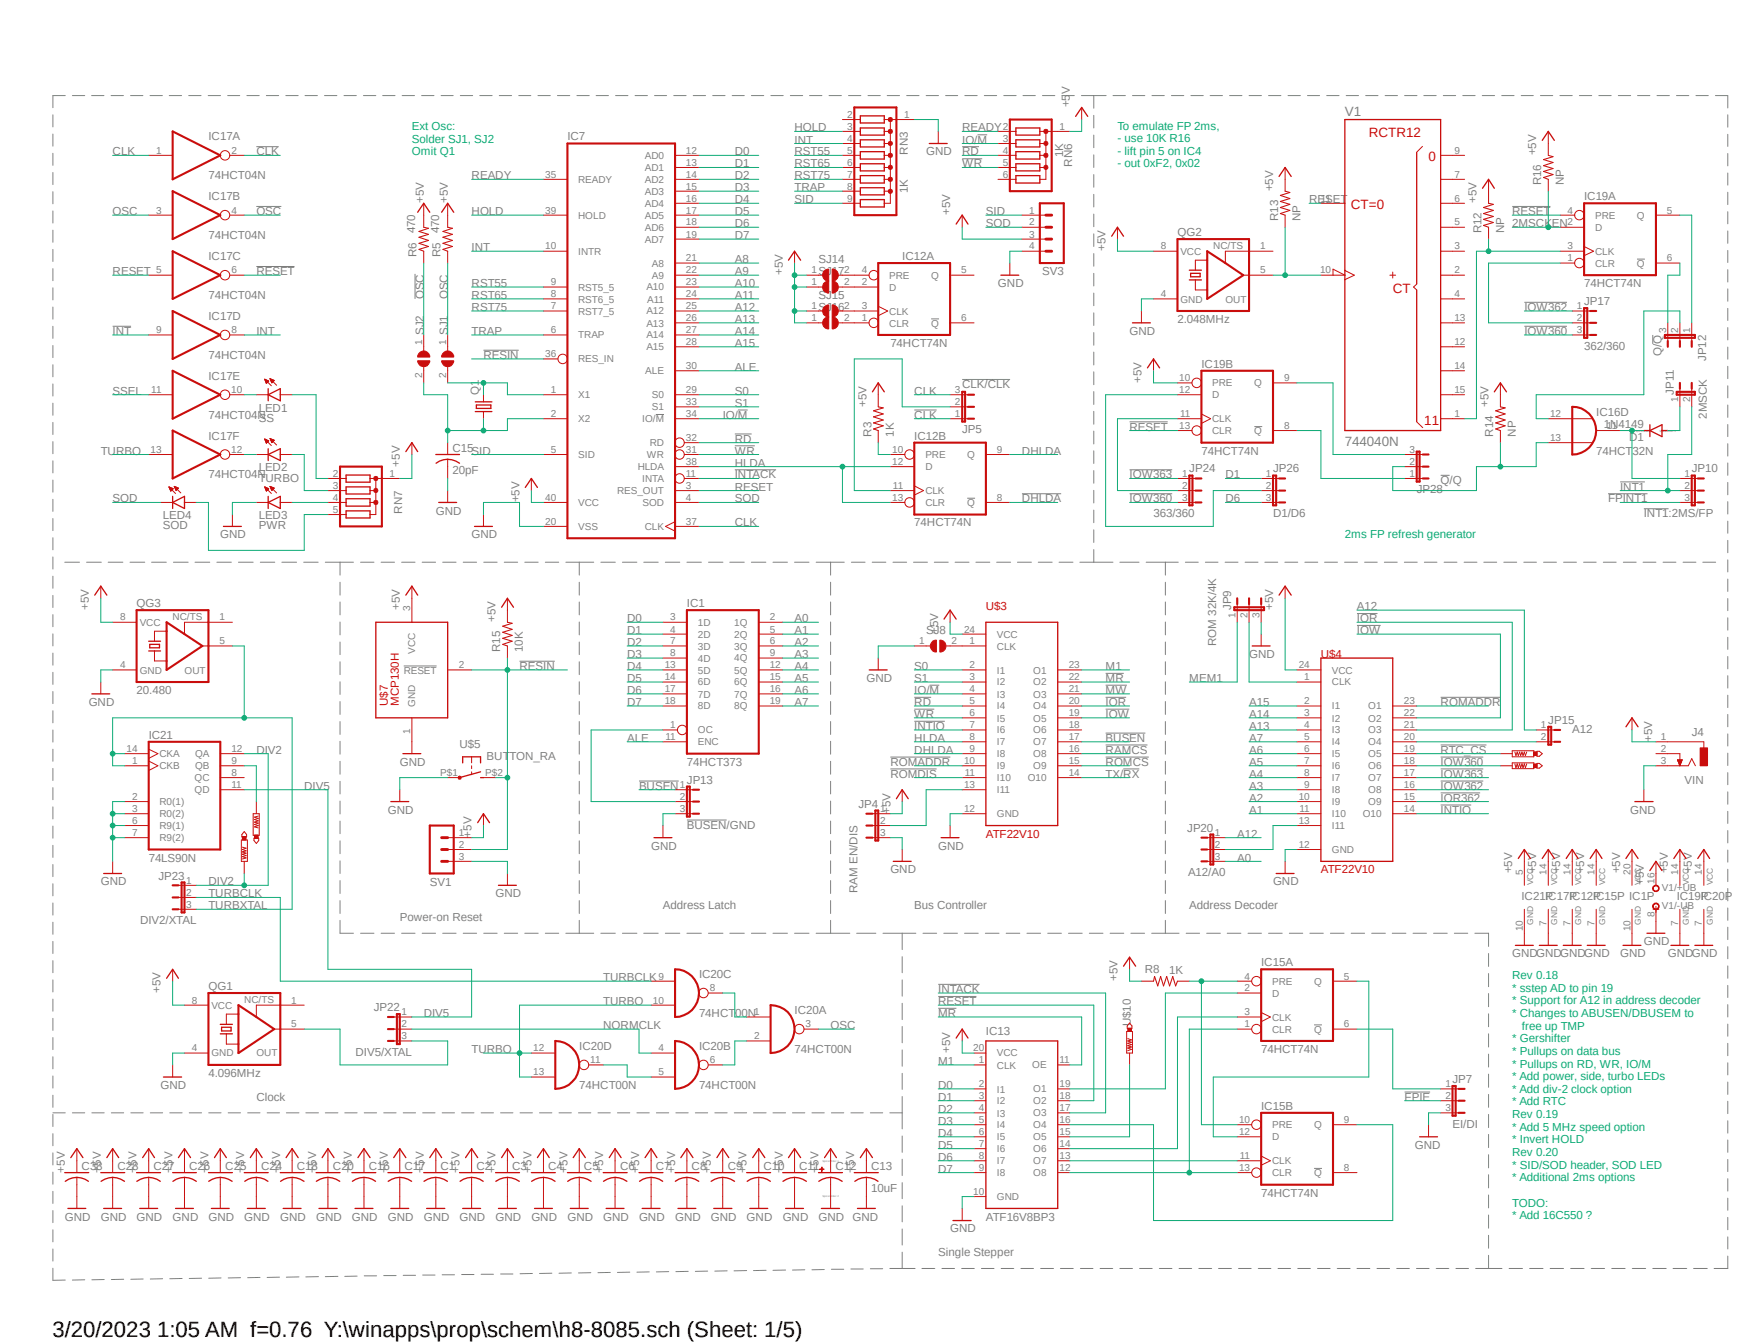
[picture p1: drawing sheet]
<svg xmlns="http://www.w3.org/2000/svg" width="279mm" height="216mm" viewBox="0 0 279 216" stroke-linecap="round" stroke-linejoin="round" font-family="sans-serif">
<defs><g id="words">
<text font-size="3.6" x="8.4" y="214.9">3/20/2023 1:05 AM f=0.76 Y:\winapps\prop\schem\h8-8085.sch (Sheet: 1/5)</text>
<g font-size="2.2" fill="#808080">
<text x="216.3" y="18.7">V1</text>
<text x="216.3" y="71.6">744040N</text>
</g>
<g font-size="2.2" fill="#c90d0c">
<text x="220.2" y="22.1">RCTR12</text>
<text x="229.8" y="26">0</text>
<text x="217.3" y="33.7">CT=0</text>
<text x="224" y="47.1">CT</text>
<text x="229.1" y="68.3">11</text>
</g>
<g font-size="1.9" fill="#808080">
<text x="172.1" y="17.3" transform="rotate(-90 172.1 17.3)">+5V</text>
<text x="33.5" y="22.6">IC17A</text>
<text x="91.3" y="22.6">IC7</text>
<text x="127.8" y="21.1">HOLD</text>
<text x="127.8" y="23.1">INT</text>
<text x="154.8" y="21.1">READY</text>
<text x="154.8" y="23.1">IO/M</text>
<text x="18.1" y="25">CLK</text>
<text x="33.5" y="28.8">74HCT04N</text>
<text x="41.2" y="25">CLK</text>
<text x="75.9" y="28.8">READY</text>
<text x="118.2" y="25">D0</text>
<text x="118.2" y="26.9">D1</text>
<text x="118.2" y="28.8">D2</text>
<text x="127.8" y="25">RST55</text>
<text x="127.8" y="26.9">RST65</text>
<text x="127.8" y="28.8">RST75</text>
<text x="146" y="24.8" transform="rotate(-90 146 24.8)">RN3</text>
<text x="149" y="25">GND</text>
<text x="154.8" y="25">RD</text>
<text x="154.8" y="26.9">WR</text>
<text x="171" y="25.3" transform="rotate(-90 171 25.3)">1K</text>
<text x="172.5" y="26.8" transform="rotate(-90 172.5 26.8)">RN6</text>
<text x="247.1" y="25" transform="rotate(-90 247.1 25)">+5V</text>
<text x="247.9" y="29.8" transform="rotate(-90 247.9 29.8)">R16</text>
<text x="251.5" y="29.8" transform="rotate(-90 251.5 29.8)">NP</text>
<text x="18.1" y="34.6">OSC</text>
<text x="33.5" y="32.2">IC17B</text>
<text x="41.2" y="34.6">OSC</text>
<text x="68.2" y="32.7" transform="rotate(-90 68.2 32.7)">+5V</text>
<text x="72" y="32.7" transform="rotate(-90 72 32.7)">+5V</text>
<text x="75.9" y="34.6">HOLD</text>
<text x="118.2" y="30.8">D3</text>
<text x="118.2" y="32.7">D4</text>
<text x="118.2" y="34.6">D5</text>
<text x="127.8" y="30.8">TRAP</text>
<text x="127.8" y="32.7">SID</text>
<text x="146" y="31.1" transform="rotate(-90 146 31.1)">1K</text>
<text x="152.8" y="34.6" transform="rotate(-90 152.8 34.6)">+5V</text>
<text x="158.6" y="34.6">SID</text>
<text x="204.8" y="30.8" transform="rotate(-90 204.8 30.8)">+5V</text>
<text x="205.6" y="35.6" transform="rotate(-90 205.6 35.6)">R13</text>
<text x="209.2" y="35.6" transform="rotate(-90 209.2 35.6)">NP</text>
<text x="210.6" y="32.7">RESET</text>
<text x="237.5" y="32.7" transform="rotate(-90 237.5 32.7)">+5V</text>
<text x="243.2" y="34.6">RESET</text>
<text x="254.8" y="32.2">IC19A</text>
<text x="33.5" y="38.4">74HCT04N</text>
<text x="33.5" y="41.8">IC17C</text>
<text x="66.8" y="37.5" transform="rotate(-90 66.8 37.5)">470</text>
<text x="67" y="41.3" transform="rotate(-90 67 41.3)">R6</text>
<text x="70.7" y="37.5" transform="rotate(-90 70.7 37.5)">470</text>
<text x="70.9" y="41.3" transform="rotate(-90 70.9 41.3)">R5</text>
<text x="75.9" y="40.4">INT</text>
<text x="118.2" y="36.5">D6</text>
<text x="118.2" y="38.4">D7</text>
<text x="145.1" y="41.8">IC12A</text>
<text x="158.6" y="36.5">SOD</text>
<text x="177.8" y="40.4" transform="rotate(-90 177.8 40.4)">+5V</text>
<text x="189.4" y="38">QG2</text>
<text x="238.3" y="37.5" transform="rotate(-90 238.3 37.5)">R12</text>
<text x="241.9" y="37.5" transform="rotate(-90 241.9 37.5)">NP</text>
<text x="243.2" y="36.5">2MSCKEN</text>
<text x="18.1" y="44.2">RESET</text>
<text x="41.2" y="44.2">RESET</text>
<text x="75.9" y="46.1">RST55</text>
<text x="118.2" y="42.3">A8</text>
<text x="118.2" y="44.2">A9</text>
<text x="118.2" y="46.1">A10</text>
<text x="125.9" y="44.2" transform="rotate(-90 125.9 44.2)">+5V</text>
<text x="131.7" y="42.3">SJ14</text>
<text x="131.7" y="44.2">SJ17</text>
<text x="160.5" y="46.1">GND</text>
<text x="167.6" y="44.2">SV3</text>
<text x="254.8" y="46.1">74HCT74N</text>
<text x="18.1" y="53.8">INT</text>
<text x="33.5" y="48.1">74HCT04N</text>
<text x="33.5" y="51.4">IC17D</text>
<text x="41.2" y="53.8">INT</text>
<text x="68.2" y="53.8" transform="rotate(-90 68.2 53.8)">SJ2</text>
<text x="68.2" y="48.1" transform="rotate(-90 68.2 48.1)">OSC</text>
<text x="72" y="53.8" transform="rotate(-90 72 53.8)">SJ1</text>
<text x="72" y="48.1" transform="rotate(-90 72 48.1)">OSC</text>
<text x="75.9" y="48.1">RST65</text>
<text x="75.9" y="50">RST75</text>
<text x="75.9" y="53.8">TRAP</text>
<text x="118.2" y="48.1">A11</text>
<text x="118.2" y="50">A12</text>
<text x="118.2" y="51.9">A13</text>
<text x="118.2" y="53.8">A14</text>
<text x="131.7" y="48.1">SJ15</text>
<text x="131.7" y="50">SJ16</text>
<text x="181.7" y="53.8">GND</text>
<text x="189.4" y="51.9">2.048MHz</text>
<text x="245.2" y="50">IOW362</text>
<text x="245.2" y="53.8">IOW360</text>
<text x="254.8" y="49">JP17</text>
<text x="33.5" y="57.7">74HCT04N</text>
<text x="77.8" y="57.7">RESIN</text>
<text x="118.2" y="55.8">A15</text>
<text x="118.2" y="59.6">ALE</text>
<text x="143.2" y="55.8">74HCT74N</text>
<text x="193.3" y="59.1">IC19B</text>
<text x="254.8" y="56.3">362/360</text>
<text x="267.3" y="57.2" transform="rotate(-90 267.3 57.2)">Q/Q</text>
<text x="274.4" y="58" transform="rotate(-90 274.4 58)">JP12</text>
<text x="18.1" y="63.5">SSEL</text>
<text x="33.5" y="61">IC17E</text>
<text x="77" y="63.5" transform="rotate(-90 77 63.5)">Q1</text>
<text x="118.2" y="63.5">S0</text>
<text x="118.2" y="65.4">S1</text>
<text x="139.4" y="65.4" transform="rotate(-90 139.4 65.4)">+5V</text>
<text x="147.1" y="63.5">CLK</text>
<text x="154.8" y="62.4">CLK/CLK</text>
<text x="183.6" y="61.6" transform="rotate(-90 183.6 61.6)">+5V</text>
<text x="239.4" y="65.4" transform="rotate(-90 239.4 65.4)">+5V</text>
<text x="269.2" y="63.5" transform="rotate(-90 269.2 63.5)">JP11</text>
<text x="33.5" y="70.7">IC17F</text>
<text x="33.5" y="67.3">74HCT04N</text>
<text x="41.6" y="67.8">SS</text>
<text x="41.6" y="66.2">LED1</text>
<text x="116.2" y="67.3">IO/M</text>
<text x="118.2" y="71.2">RD</text>
<text x="140.2" y="70.2" transform="rotate(-90 140.2 70.2)">R3</text>
<text x="143.8" y="70.2" transform="rotate(-90 143.8 70.2)">1K</text>
<text x="147.1" y="70.7">IC12B</text>
<text x="147.1" y="67.3">CLK</text>
<text x="154.8" y="69.6">JP5</text>
<text x="181.7" y="69.2">RESET</text>
<text x="240.2" y="70.2" transform="rotate(-90 240.2 70.2)">R14</text>
<text x="243.8" y="70.2" transform="rotate(-90 243.8 70.2)">NP</text>
<text x="256.8" y="66.8">IC16D</text>
<text x="258" y="68.8">1N4149</text>
<text x="262" y="71">D1</text>
<text x="274.5" y="67.3" transform="rotate(-90 274.5 67.3)">2MSCK</text>
<text x="16.2" y="73.1">TURBO</text>
<text x="33.5" y="76.9">74HCT04N</text>
<text x="41.6" y="77.4">TURBO</text>
<text x="41.6" y="75.8">LED2</text>
<text x="64.3" y="75" transform="rotate(-90 64.3 75)">+5V</text>
<text x="72.8" y="76.2">20pF</text>
<text x="72.8" y="72.6">C15SID</text>
<text x="118.2" y="76.9">INTACK</text>
<text x="118.2" y="73.1">WR</text>
<text x="118.2" y="75">HLDA</text>
<text x="164.4" y="73.1">DHLDA</text>
<text x="181.7" y="76.9">IOW363</text>
<text x="191.3" y="75.9">JP24</text>
<text x="193.3" y="73.1">74HCT74N</text>
<text x="197.1" y="76.9">D1</text>
<text x="204.8" y="75.9">JP26</text>
<text x="231.7" y="77.8">Q/Q</text>
<text x="256.8" y="73.1">74HCT32N</text>
<text x="272.1" y="75.9">JP10</text>
<text x="18.1" y="80.8">SOD</text>
<text x="26.2" y="83.5">LED4</text>
<text x="41.6" y="83.5">LED3</text>
<text x="64.7" y="82.6" transform="rotate(-90 64.7 82.6)">RN7</text>
<text x="70.1" y="82.7">GND</text>
<text x="83.6" y="80.8" transform="rotate(-90 83.6 80.8)">+5V</text>
<text x="118.2" y="80.8">SOD</text>
<text x="118.2" y="78.9">RESET</text>
<text x="164.4" y="80.8">DHLDA</text>
<text x="181.7" y="80.8">IOW360</text>
<text x="185.5" y="83.2">363/360</text>
<text x="197.1" y="80.8">D6</text>
<text x="204.8" y="83.2">D1/D6</text>
<text x="227.9" y="79.2">JP28</text>
<text x="258.7" y="80.8">FPINT1</text>
<text x="260.6" y="78.9">INT1</text>
<text x="264.4" y="83.2">INT1:2MS/FP</text>
<text x="26.2" y="85.1">SOD</text>
<text x="35.4" y="86.5">GND</text>
<text x="41.6" y="85.1">PWR</text>
<text x="75.9" y="86.5">GND</text>
<text x="118.2" y="84.6">CLK</text>
<text x="147.1" y="84.6">74HCT74N</text>
<text x="14.3" y="98.1" transform="rotate(-90 14.3 98.1)">+5V</text>
<text x="22" y="97.6">QG3</text>
<text x="64.3" y="98.1" transform="rotate(-90 64.3 98.1)">+5V</text>
<text x="79.7" y="100" transform="rotate(-90 79.7 100)">+5V</text>
<text x="100.9" y="100">D0</text>
<text x="100.9" y="101.9">D1</text>
<text x="110.5" y="97.6">IC1</text>
<text x="127.8" y="100">A0</text>
<text x="127.8" y="101.9">A1</text>
<text x="149" y="101.9">SJ8</text>
<text x="150.9" y="101.9" transform="rotate(-90 150.9 101.9)">+5V</text>
<text x="198" y="98.1" transform="rotate(-90 198 98.1)">JP9</text>
<text x="204.8" y="98.1" transform="rotate(-90 204.8 98.1)">+5V</text>
<text x="218.3" y="98.1">A12</text>
<text x="218.3" y="100">IOR</text>
<text x="218.3" y="101.9">IOW</text>
<text x="80.5" y="104.8" transform="rotate(-90 80.5 104.8)">R15</text>
<text x="83.6" y="107.7">RESIN</text>
<text x="84.1" y="104.8" transform="rotate(-90 84.1 104.8)">10K</text>
<text x="100.9" y="103.8">D2</text>
<text x="100.9" y="105.8">D3</text>
<text x="100.9" y="107.7">D4</text>
<text x="127.8" y="103.8">A2</text>
<text x="127.8" y="105.8">A3</text>
<text x="127.8" y="107.7">A4</text>
<text x="147.1" y="107.7">S0</text>
<text x="177.8" y="107.7">M1</text>
<text x="195.6" y="103.8" transform="rotate(-90 195.6 103.8)">ROM 32K/4K</text>
<text x="200.9" y="105.8">GND</text>
<text x="14.3" y="113.5">GND</text>
<text x="22" y="111.5">20.480</text>
<text x="100.9" y="109.6">D5</text>
<text x="100.9" y="111.5">D6</text>
<text x="100.9" y="113.5">D7</text>
<text x="127.8" y="109.6">A5</text>
<text x="127.8" y="111.5">A6</text>
<text x="127.8" y="113.5">A7</text>
<text x="139.4" y="109.6">GND</text>
<text x="147.1" y="109.6">S1</text>
<text x="147.1" y="111.5">IO/M</text>
<text x="147.1" y="113.5">RD</text>
<text x="177.8" y="109.6">MR</text>
<text x="177.8" y="111.5">MW</text>
<text x="177.8" y="113.5">IOR</text>
<text x="191.3" y="109.6">MEM1</text>
<text x="200.9" y="113.5">A15</text>
<text x="231.7" y="113.5">ROMADDR</text>
<text x="23.9" y="118.8">IC21</text>
<text x="100.9" y="119.3">ALE</text>
<text x="147.1" y="115.4">WR</text>
<text x="147.1" y="119.3">HLDA</text>
<text x="147.1" y="117.3">INTIO</text>
<text x="177.8" y="115.4">IOW</text>
<text x="177.8" y="119.3">BUSEN</text>
<text x="200.9" y="119.3">A7</text>
<text x="200.9" y="117.3">A13</text>
<text x="200.9" y="115.4">A14</text>
<text x="249" y="116.4">JP15</text>
<text x="252.9" y="117.8">A12</text>
<text x="265.8" y="119.3" transform="rotate(-90 265.8 119.3)">+5V</text>
<text x="272.1" y="118.3">J4</text>
<text x="41.2" y="121.2">DIV2</text>
<text x="64.3" y="123.1">GND</text>
<text x="73.9" y="120.2">U$5</text>
<text x="78.3" y="122.1">BUTTON_RA</text>
<text x="110.5" y="126">JP13</text>
<text x="110.5" y="123.1">74HCT373</text>
<text x="143.2" y="125">ROMDIS</text>
<text x="143.2" y="123.1">ROMADDR</text>
<text x="147.1" y="121.2">DHLDA</text>
<text x="177.8" y="125">TX/RX</text>
<text x="177.8" y="123.1">ROMCS</text>
<text x="177.8" y="121.2">RAMCS</text>
<text x="200.9" y="125">A4</text>
<text x="200.9" y="123.1">A5</text>
<text x="200.9" y="121.2">A6</text>
<text x="231.7" y="125">IOW363</text>
<text x="231.7" y="121.2">RTC_CS</text>
<text x="231.7" y="123.1">IOW360</text>
<text x="271" y="126">VIN</text>
<text x="48.9" y="127">DIV5</text>
<text x="62.4" y="130.8">GND</text>
<text x="102.8" y="127">BUSEN</text>
<text x="138.1" y="129.8">JP4</text>
<text x="143.2" y="130.8" transform="rotate(-90 143.2 130.8)">+5V</text>
<text x="200.9" y="130.8">A1</text>
<text x="200.9" y="128.9">A2</text>
<text x="200.9" y="127">A3</text>
<text x="231.7" y="127">IOW362</text>
<text x="231.7" y="128.9">IOR362</text>
<text x="231.7" y="130.8">INTIO</text>
<text x="262.2" y="130.8">GND</text>
<text x="75.9" y="134.7" transform="rotate(-90 75.9 134.7)">+5V</text>
<text x="104.7" y="136.6">GND</text>
<text x="110.5" y="133.2">BUSEN/GND</text>
<text x="150.9" y="136.6">GND</text>
<text x="191" y="133.7">JP20</text>
<text x="199" y="134.7">A12</text>
<text x="16.2" y="142.3">GND</text>
<text x="23.9" y="138.5">74LS90N</text>
<text x="25.5" y="141.4">JP23</text>
<text x="33.5" y="142.3">DIV2</text>
<text x="69.1" y="142.4">SV1</text>
<text x="137.9" y="143.6" transform="rotate(-90 137.9 143.6)">RAM EN/DIS</text>
<text x="143.2" y="140.4">GND</text>
<text x="191.1" y="140.9">A12/A0</text>
<text x="199" y="138.5">A0</text>
<text x="204.8" y="142.3">GND</text>
<text x="243.2" y="140.4" transform="rotate(-90 243.2 140.4)">+5V</text>
<text x="247.1" y="140.4" transform="rotate(-90 247.1 140.4)">+5V</text>
<text x="251" y="140.4" transform="rotate(-90 251 140.4)">+5V</text>
<text x="254.8" y="140.4" transform="rotate(-90 254.8 140.4)">+5V</text>
<text x="260.6" y="140.4" transform="rotate(-90 260.6 140.4)">+5V</text>
<text x="264.4" y="142.3" transform="rotate(-90 264.4 142.3)">+5V</text>
<text x="268.3" y="140.4" transform="rotate(-90 268.3 140.4)">+5V</text>
<text x="272.1" y="140.4" transform="rotate(-90 272.1 140.4)">+5V</text>
<text x="22.5" y="148.6">DIV2/XTAL</text>
<text x="33.5" y="146.2">TURBXTAL</text>
<text x="33.5" y="144.3">TURBCLK</text>
<text x="64.3" y="148.1">Power-on Reset</text>
<text x="79.7" y="144.3">GND</text>
<text x="106.6" y="146.2">Address Latch</text>
<text x="147.1" y="146.2">Bus Controller</text>
<text x="191.3" y="146.2">Address Decoder</text>
<text x="244.7" y="144.7">IC21P</text>
<text x="248.5" y="144.7">IC17P</text>
<text x="252.4" y="144.7">IC12P</text>
<text x="256.2" y="144.7">IC15P IC1P</text>
<text x="269.7" y="144.7">IC19P</text>
<text x="273.6" y="144.7">IC20P</text>
<text x="202.9" y="155.3">IC15A</text>
<text x="243.2" y="153.9">GNDGNDGNDGND</text>
<text x="260.6" y="153.9">GND</text>
<text x="264.4" y="152">GND</text>
<text x="268.3" y="153.9">GNDGND</text>
<text x="25.8" y="159.6" transform="rotate(-90 25.8 159.6)">+5V</text>
<text x="33.5" y="159.2">QG1</text>
<text x="97" y="157.7">TURBCLK</text>
<text x="97" y="161.6">TURBO</text>
<text x="112.4" y="157.3">IC20C</text>
<text x="150.9" y="159.6">INTACK</text>
<text x="150.9" y="161.6">RESET</text>
<text x="179.7" y="157.7" transform="rotate(-90 179.7 157.7)">+5V</text>
<text x="184.1" y="156.4">R8</text>
<text x="188.1" y="156.6">1K</text>
<text x="60.1" y="162.6">JP22</text>
<text x="68.2" y="163.5">DIV5</text>
<text x="97" y="165.4">NORMCLK</text>
<text x="112.4" y="163.5">74HCT00N</text>
<text x="127.8" y="163">IC20A</text>
<text x="133.6" y="165.4">OSC</text>
<text x="150.9" y="163.5">MR</text>
<text x="158.6" y="166.4">IC13</text>
<text x="181.9" y="165" transform="rotate(-90 181.9 165)">U$10</text>
<text x="33.5" y="173.1">4.096MHz</text>
<text x="57.2" y="169.8">DIV5/XTAL</text>
<text x="75.9" y="169.3">TURBO</text>
<text x="93.2" y="168.8">IC20D</text>
<text x="112.4" y="168.8">IC20B</text>
<text x="127.8" y="169.3">74HCT00N</text>
<text x="150.9" y="171.2">M1</text>
<text x="152.8" y="169.3" transform="rotate(-90 152.8 169.3)">+5V</text>
<text x="202.9" y="169.3">74HCT74N</text>
<text x="25.8" y="175">GND</text>
<text x="41.2" y="177">Clock</text>
<text x="93.2" y="175">74HCT00N</text>
<text x="112.4" y="175">74HCT00N</text>
<text x="150.9" y="175">D0</text>
<text x="150.9" y="178.9">D2</text>
<text x="150.9" y="177">D1</text>
<text x="202.9" y="178.4">IC15B</text>
<text x="225.9" y="177">FPIE</text>
<text x="233.6" y="174.1">JP7</text>
<text x="150.9" y="180.8">D3</text>
<text x="150.9" y="182.8">D4</text>
<text x="150.9" y="184.7">D5</text>
<text x="227.6" y="184.7">GND</text>
<text x="233.6" y="181.3">EI/DI</text>
<text x="10.4" y="188.5" transform="rotate(-90 10.4 188.5)">+5V</text>
<text x="13.1" y="188">C38</text>
<text x="16.2" y="188.5" transform="rotate(-90 16.2 188.5)">+5V</text>
<text x="18.9" y="188">C28</text>
<text x="22" y="188.5" transform="rotate(-90 22 188.5)">+5V</text>
<text x="24.7" y="188">C27</text>
<text x="27.8" y="188.5" transform="rotate(-90 27.8 188.5)">+5V</text>
<text x="30.4" y="188">C26</text>
<text x="33.5" y="188.5" transform="rotate(-90 33.5 188.5)">+5V</text>
<text x="36.2" y="188">C25</text>
<text x="39.3" y="188.5" transform="rotate(-90 39.3 188.5)">+5V</text>
<text x="42" y="188">C24</text>
<text x="45.1" y="188.5" transform="rotate(-90 45.1 188.5)">+5V</text>
<text x="47.8" y="188">C18</text>
<text x="50.8" y="188.5" transform="rotate(-90 50.8 188.5)">+5V</text>
<text x="53.6" y="188">C20</text>
<text x="56.6" y="188.5" transform="rotate(-90 56.6 188.5)">+5V</text>
<text x="59.3" y="188">C16</text>
<text x="62.4" y="188.5" transform="rotate(-90 62.4 188.5)">+5V</text>
<text x="65.1" y="188">C17</text>
<text x="68.2" y="188.5" transform="rotate(-90 68.2 188.5)">+5V</text>
<text x="70.9" y="188">C1</text>
<text x="73.9" y="188.5" transform="rotate(-90 73.9 188.5)">+5V</text>
<text x="76.6" y="188">C2</text>
<text x="79.7" y="188.5" transform="rotate(-90 79.7 188.5)">+5V</text>
<text x="82.4" y="188">C3</text>
<text x="85.5" y="188.5" transform="rotate(-90 85.5 188.5)">+5V</text>
<text x="88.2" y="188">C4</text>
<text x="91.3" y="188.5" transform="rotate(-90 91.3 188.5)">+5V</text>
<text x="93.9" y="188">C5</text>
<text x="97" y="188.5" transform="rotate(-90 97 188.5)">+5V</text>
<text x="99.7" y="188">C6</text>
<text x="102.8" y="188.5" transform="rotate(-90 102.8 188.5)">+5V</text>
<text x="105.5" y="188">C7</text>
<text x="108.6" y="188.5" transform="rotate(-90 108.6 188.5)">+5V</text>
<text x="111.2" y="188">C8</text>
<text x="114.3" y="188.5" transform="rotate(-90 114.3 188.5)">+5V</text>
<text x="117" y="188">C9</text>
<text x="120.1" y="188.5" transform="rotate(-90 120.1 188.5)">+5V</text>
<text x="122.8" y="188">C10</text>
<text x="125.9" y="188.5" transform="rotate(-90 125.9 188.5)">+5V</text>
<text x="128.6" y="188">C11</text>
<text x="131.7" y="188.5" transform="rotate(-90 131.7 188.5)">+5V</text>
<text x="134.4" y="188">C12</text>
<text x="137.4" y="188.5" transform="rotate(-90 137.4 188.5)">+5V</text>
<text x="140.1" y="188">C13</text>
<text x="140.1" y="191.7">10uF</text>
<text x="150.9" y="186.6">D6</text>
<text x="150.9" y="188.5">D7</text>
<text x="10.4" y="196.2">GND</text>
<text x="16.2" y="196.2">GND</text>
<text x="22" y="196.2">GND</text>
<text x="27.8" y="196.2">GND</text>
<text x="33.5" y="196.2">GND</text>
<text x="39.3" y="196.2">GND</text>
<text x="45.1" y="196.2">GND</text>
<text x="50.8" y="196.2">GND</text>
<text x="56.6" y="196.2">GND</text>
<text x="62.4" y="196.2">GND</text>
<text x="68.2" y="196.2">GND</text>
<text x="73.9" y="196.2">GND</text>
<text x="79.7" y="196.2">GND</text>
<text x="85.5" y="196.2">GND</text>
<text x="91.3" y="196.2">GND</text>
<text x="97" y="196.2">GND</text>
<text x="102.8" y="196.2">GND</text>
<text x="108.6" y="196.2">GND</text>
<text x="114.3" y="196.2">GND</text>
<text x="120.1" y="196.2">GND</text>
<text x="125.9" y="196.2">GND</text>
<text x="131.7" y="196.2">GND</text>
<text x="137.1" y="196.2">GND</text>
<text x="158.6" y="196.2">ATF16V8BP3</text>
<text x="202.9" y="192.4">74HCT74N</text>
<text x="150.9" y="202">Single Stepper</text>
<text x="152.8" y="198.1">GND</text>
</g>
<g font-size="1.9" fill="#0dab76">
<text x="66.3" y="20.9">Ext Osc:</text>
<text x="66.3" y="22.9">Solder SJ1, SJ2</text>
<text x="179.7" y="20.8">To emulate FP 2ms,</text>
<text x="179.7" y="22.9">- use 10K R16</text>
<text x="66.3" y="25">Omit Q1</text>
<text x="179.7" y="24.9">- lift pin 5 on IC4</text>
<text x="179.7" y="26.9">- out 0xF2, 0x02</text>
<text x="216.3" y="86.5">2ms FP refresh generator</text>
<text x="243.2" y="157.4">Rev 0.18</text>
<text x="243.2" y="159.4">* sstep AD to pin 19</text>
<text x="243.2" y="161.5">* Support for A12 in address decoder</text>
<text x="243.2" y="163.5">* Changes to ABUSEN/DBUSEM to</text>
<text x="243.2" y="167.6">* Gershifter</text>
<text x="244.8" y="165.5">free up TMP</text>
<text x="243.2" y="169.6">* Pullups on data bus</text>
<text x="243.2" y="171.6">* Pullups on RD, WR, IO/M</text>
<text x="243.2" y="173.7">* Add power, side, turbo LEDs</text>
<text x="243.2" y="175.7">* Add div-2 clock option</text>
<text x="243.2" y="177.7">* Add RTC</text>
<text x="243.2" y="179.7">Rev 0.19</text>
<text x="243.2" y="181.8">* Add 5 MHz speed option</text>
<text x="243.2" y="183.8">* Invert HOLD</text>
<text x="243.2" y="185.8">Rev 0.20</text>
<text x="243.2" y="187.9">* SID/SOD header, SOD LED</text>
<text x="243.2" y="189.9">* Additional 2ms options</text>
<text x="243.2" y="194">TODO:</text>
<text x="243.2" y="196">* Add 16C550 ?</text>
</g>
<g font-size="1.9" fill="#c90d0c">
<text x="158.6" y="98.1">U$3</text>
<text x="212.5" y="105.8">U$4</text>
<text x="62.4" y="113.5" transform="rotate(-90 62.4 113.5)">U$7</text>
<text x="64.1" y="113.5" transform="rotate(-90 64.1 113.5)">MCP130H</text>
<text x="158.6" y="134.7">ATF22V10</text>
<text x="212.5" y="140.4">ATF22V10</text>
</g>
<g font-size="1.6" fill="#808080">
<text x="136.3" y="18.9">2</text>
<text x="136.3" y="20.9">3</text>
<text x="136.3" y="22.8">4</text>
<text x="145.4" y="18.9">1</text>
<text x="161.3" y="20.9">2</text>
<text x="161.3" y="22.8">3</text>
<text x="170.4" y="20.9">1</text>
<text x="25.1" y="24.7">1</text>
<text x="37.2" y="24.7">2</text>
<text x="87.7" y="28.6">35</text>
<text x="93" y="29.4">READY</text>
<text x="103.7" y="25.6">AD0</text>
<text x="103.7" y="27.5">AD1</text>
<text x="103.7" y="29.4">AD2</text>
<text x="110.3" y="24.7">12</text>
<text x="110.3" y="26.6">13</text>
<text x="110.3" y="28.6">14</text>
<text x="136.3" y="24.7">5</text>
<text x="136.3" y="26.6">6</text>
<text x="136.3" y="28.6">7</text>
<text x="161.3" y="24.7">4</text>
<text x="161.3" y="26.6">5</text>
<text x="161.3" y="28.6">6</text>
<text x="233.9" y="28.6">7</text>
<text x="233.9" y="24.7">9</text>
<text x="25.1" y="34.3">3</text>
<text x="37.2" y="34.3">4</text>
<text x="87.7" y="34.3">39</text>
<text x="93" y="35.2">HOLD</text>
<text x="103.7" y="31.3">AD3</text>
<text x="103.7" y="33.2">AD4</text>
<text x="103.7" y="35.2">AD5</text>
<text x="110.3" y="30.5">15</text>
<text x="110.3" y="32.4">16</text>
<text x="110.3" y="34.3">17</text>
<text x="136.3" y="30.5">8</text>
<text x="136.3" y="32.4">9</text>
<text x="165.6" y="34.3">1</text>
<text x="212.5" y="32.4">11</text>
<text x="233.9" y="32.4">6</text>
<text x="252.1" y="34.3">4</text>
<text x="256.6" y="35.2">PRE</text>
<text x="263.3" y="35.2">Q</text>
<text x="268.1" y="34.3">5</text>
<text x="87.7" y="40.1">10</text>
<text x="93" y="40.9">INTR</text>
<text x="103.7" y="37.1">AD6</text>
<text x="103.7" y="39">AD7</text>
<text x="110.3" y="36.2">18</text>
<text x="110.3" y="38.2">19</text>
<text x="165.6" y="36.2">2</text>
<text x="165.6" y="38.2">3</text>
<text x="165.6" y="40.1">4</text>
<text x="186.7" y="40.1">8</text>
<text x="189.9" y="40.9">VCC</text>
<text x="195.2" y="40">NC/TS</text>
<text x="202.7" y="40.1">1</text>
<text x="233.9" y="40.1">3</text>
<text x="233.9" y="36.2">5</text>
<text x="252.1" y="36.2">2</text>
<text x="252.1" y="40.1">3</text>
<text x="256.6" y="37.1">D</text>
<text x="256.6" y="40.9">CLK</text>
<text x="25.1" y="43.9">5</text>
<text x="37.2" y="43.9">6</text>
<text x="88.6" y="45.9">9</text>
<text x="88.6" y="47.8">8</text>
<text x="93" y="46.7">RST5_5</text>
<text x="104" y="46.7">A10</text>
<text x="104.9" y="42.9">A8</text>
<text x="104.9" y="44.8">A9</text>
<text x="110.3" y="42">21</text>
<text x="110.3" y="43.9">22</text>
<text x="110.3" y="45.9">23</text>
<text x="110.3" y="47.8">24</text>
<text x="130.5" y="43.9">1</text>
<text x="130.5" y="45.9">1</text>
<text x="135.8" y="43.9">2</text>
<text x="135.8" y="45.9">2</text>
<text x="138.6" y="45.9">2</text>
<text x="138.6" y="43.9">4</text>
<text x="143" y="46.7">D</text>
<text x="143" y="44.8">PRE</text>
<text x="149.8" y="44.8">Q</text>
<text x="154.6" y="43.9">5</text>
<text x="186.7" y="47.8">4</text>
<text x="202.7" y="43.9">5</text>
<text x="212.3" y="43.9">10</text>
<text x="233.9" y="47.8">4</text>
<text x="233.9" y="43.9">2</text>
<text x="252.1" y="42">1</text>
<text x="256.6" y="42.9">CLR</text>
<text x="263.3" y="42.9">Q</text>
<text x="268.1" y="42">6</text>
<text x="25.1" y="53.6">9</text>
<text x="37.2" y="53.6">8</text>
<text x="88.6" y="49.7">7</text>
<text x="88.6" y="53.6">6</text>
<text x="93" y="48.6">RST6_5</text>
<text x="93" y="50.6">RST7_5</text>
<text x="104" y="50.5">A12</text>
<text x="104" y="52.5">A13</text>
<text x="104.1" y="48.6">A11</text>
<text x="110.3" y="49.7">25</text>
<text x="110.3" y="51.6">26</text>
<text x="110.3" y="53.6">27</text>
<text x="130.5" y="49.7">1</text>
<text x="130.5" y="51.6">1</text>
<text x="135.8" y="49.7">2</text>
<text x="135.8" y="51.6">2</text>
<text x="138.6" y="51.6">1</text>
<text x="138.6" y="49.7">3</text>
<text x="143" y="52.5">CLR</text>
<text x="143" y="50.6">CLK</text>
<text x="149.8" y="52.5">Q</text>
<text x="154.6" y="51.6">6</text>
<text x="189.9" y="48.6">GND</text>
<text x="197.1" y="48.6">OUT</text>
<text x="233.9" y="51.6">13</text>
<text x="253.7" y="49.7">1</text>
<text x="253.7" y="51.6">2</text>
<text x="253.7" y="53.6">3</text>
<text x="268" y="53.6" transform="rotate(-90 268 53.6)">3</text>
<text x="269.9" y="53.6" transform="rotate(-90 269.9 53.6)">2</text>
<text x="271.9" y="53.6" transform="rotate(-90 271.9 53.6)">1</text>
<text x="67.9" y="55.5" transform="rotate(-90 67.9 55.5)">1</text>
<text x="71.8" y="55.5" transform="rotate(-90 71.8 55.5)">1</text>
<text x="87.7" y="57.4">36</text>
<text x="93" y="54.4">TRAP</text>
<text x="93" y="58.3">RES_IN</text>
<text x="104" y="54.4">A14</text>
<text x="104" y="56.3">A15</text>
<text x="110.3" y="55.5">28</text>
<text x="110.3" y="59.4">30</text>
<text x="233.9" y="55.5">12</text>
<text x="233.9" y="59.4">14</text>
<text x="24.3" y="63.2">11</text>
<text x="37.2" y="63.2">10</text>
<text x="67.9" y="60.8" transform="rotate(-90 67.9 60.8)">2</text>
<text x="71.8" y="60.8" transform="rotate(-90 71.8 60.8)">2</text>
<text x="88.6" y="63.2">1</text>
<text x="93" y="64.1">X1</text>
<text x="103.8" y="60.2">ALE</text>
<text x="104.9" y="64">S0</text>
<text x="104.9" y="66">S1</text>
<text x="110.3" y="63.2">29</text>
<text x="110.3" y="65.1">33</text>
<text x="153.6" y="65.1">2</text>
<text x="153.6" y="63.2">3</text>
<text x="189.7" y="63.2">12</text>
<text x="189.7" y="61.3">10</text>
<text x="195" y="64.1">D</text>
<text x="195" y="62.1">PRE</text>
<text x="201.8" y="62.1">Q</text>
<text x="206.5" y="61.3">9</text>
<text x="233.9" y="63.2">15</text>
<text x="269.9" y="64.6" transform="rotate(-90 269.9 64.6)">1</text>
<text x="271.9" y="64.6" transform="rotate(-90 271.9 64.6)">2</text>
<text x="88.6" y="67.1">2</text>
<text x="93" y="67.9">X2</text>
<text x="103.3" y="67.9">IO/M</text>
<text x="104.5" y="71.7">RD</text>
<text x="110.3" y="67.1">34</text>
<text x="110.3" y="70.9">32</text>
<text x="153.6" y="67.1">1</text>
<text x="189.7" y="69">13</text>
<text x="189.8" y="67.1">11</text>
<text x="195" y="69.8">CLR</text>
<text x="195" y="67.9">CLK</text>
<text x="201.8" y="69.8">Q</text>
<text x="206.5" y="69">8</text>
<text x="233.9" y="67.1">1</text>
<text x="249.3" y="67.1">12</text>
<text x="249.3" y="70.9">13</text>
<text x="258.5" y="69">11</text>
<text x="24.2" y="72.8">13</text>
<text x="37.2" y="72.8">12</text>
<text x="53.6" y="76.7">2</text>
<text x="62.7" y="76.7">1</text>
<text x="88.6" y="72.8">5</text>
<text x="93" y="73.7">SID</text>
<text x="102.6" y="75.6">HLDA</text>
<text x="103.3" y="77.5">INTA</text>
<text x="104.1" y="73.7">WR</text>
<text x="110.3" y="72.8">31</text>
<text x="110.3" y="74.7">38</text>
<text x="110.3" y="76.7">11</text>
<text x="143.5" y="74.7">12</text>
<text x="143.5" y="72.8">10</text>
<text x="148.8" y="75.6">D</text>
<text x="148.8" y="73.7">PRE</text>
<text x="155.6" y="73.7">Q</text>
<text x="160.4" y="72.8">9</text>
<text x="190.2" y="76.7">1</text>
<text x="203.6" y="76.7">1</text>
<text x="226.7" y="76.7">1</text>
<text x="226.7" y="74.7">2</text>
<text x="226.7" y="72.8">3</text>
<text x="271" y="76.7">1</text>
<text x="53.6" y="78.6">3</text>
<text x="53.6" y="80.5">4</text>
<text x="53.6" y="82.4">5</text>
<text x="87.7" y="80.5">40</text>
<text x="93" y="81.4">VCC</text>
<text x="99.3" y="79.4">RES_OUT</text>
<text x="103.3" y="81.3">SOD</text>
<text x="110.3" y="78.6">3</text>
<text x="110.3" y="80.5">4</text>
<text x="143.5" y="80.5">13</text>
<text x="143.6" y="78.6">11</text>
<text x="148.8" y="81.4">CLR</text>
<text x="148.8" y="79.4">CLK</text>
<text x="155.6" y="81.3">Q</text>
<text x="160.4" y="80.5">8</text>
<text x="190.2" y="78.6">2</text>
<text x="190.2" y="80.5">3</text>
<text x="203.6" y="78.6">2</text>
<text x="203.6" y="80.5">3</text>
<text x="271" y="78.6">2</text>
<text x="271" y="80.5">3</text>
<text x="87.7" y="84.4">20</text>
<text x="93" y="85.2">VSS</text>
<text x="103.7" y="85.2">CLK</text>
<text x="110.3" y="84.4">37</text>
<text x="19.3" y="99.7">8</text>
<text x="22.5" y="100.6">VCC</text>
<text x="27.8" y="99.6">NC/TS</text>
<text x="35.3" y="99.7">1</text>
<text x="66" y="98.3" transform="rotate(-90 66 98.3)">3</text>
<text x="107.8" y="99.7">3</text>
<text x="107.8" y="101.7">4</text>
<text x="112.3" y="100.6">1D</text>
<text x="118.1" y="100.6">1Q</text>
<text x="123.8" y="99.7">2</text>
<text x="123.8" y="101.7">5</text>
<text x="155.1" y="101.7">24</text>
<text x="198.8" y="99.3" transform="rotate(-90 198.8 99.3)">1</text>
<text x="200.7" y="99.3" transform="rotate(-90 200.7 99.3)">2</text>
<text x="202.6" y="99.3" transform="rotate(-90 202.6 99.3)">3</text>
<text x="19.3" y="107.4">4</text>
<text x="35.3" y="103.6">5</text>
<text x="66.8" y="105.1" transform="rotate(-90 66.8 105.1)">VCC</text>
<text x="73.8" y="107.4">2</text>
<text x="106.9" y="107.4">13</text>
<text x="107.8" y="103.6">7</text>
<text x="107.8" y="105.5">8</text>
<text x="112.3" y="102.5">2D</text>
<text x="112.3" y="104.4">3D</text>
<text x="112.3" y="106.4">4D</text>
<text x="118.1" y="102.5">2Q</text>
<text x="118.1" y="104.4">3Q</text>
<text x="118.1" y="106.3">4Q</text>
<text x="123.8" y="103.6">6</text>
<text x="123.8" y="105.5">9</text>
<text x="123.8" y="107.4">12</text>
<text x="147.8" y="103.6">1</text>
<text x="153.1" y="103.6">2</text>
<text x="156" y="103.6">1</text>
<text x="156" y="107.4">2</text>
<text x="160.4" y="102.5">VCC</text>
<text x="160.4" y="104.4">CLK</text>
<text x="171.9" y="107.4">23</text>
<text x="208.9" y="107.4">24</text>
<text x="22.5" y="108.3">GND</text>
<text x="29.7" y="108.3">OUT</text>
<text x="64.9" y="108.3">RESET</text>
<text x="66.8" y="113.6" transform="rotate(-90 66.8 113.6)">GND</text>
<text x="106.9" y="109.3">14</text>
<text x="106.9" y="111.3">17</text>
<text x="106.9" y="113.2">18</text>
<text x="112.3" y="108.3">5D</text>
<text x="112.3" y="110.2">6D</text>
<text x="112.3" y="112.1">7D</text>
<text x="118.1" y="108.3">5Q</text>
<text x="118.1" y="110.2">6Q</text>
<text x="118.1" y="112.1">7Q</text>
<text x="123.8" y="109.3">15</text>
<text x="123.8" y="111.3">16</text>
<text x="123.8" y="113.2">19</text>
<text x="156" y="109.3">3</text>
<text x="156" y="111.3">4</text>
<text x="156" y="113.2">5</text>
<text x="160.4" y="108.3">I1</text>
<text x="160.4" y="110.2">I2</text>
<text x="160.4" y="112.1">I3</text>
<text x="166.2" y="108.3">O1</text>
<text x="166.2" y="110.2">O2</text>
<text x="166.2" y="112.1">O3</text>
<text x="171.9" y="109.3">22</text>
<text x="171.9" y="111.3">21</text>
<text x="171.9" y="113.2">20</text>
<text x="209.8" y="109.3">1</text>
<text x="209.8" y="113.2">2</text>
<text x="214.2" y="108.3">VCC</text>
<text x="214.2" y="110.2">CLK</text>
<text x="225.8" y="113.2">23</text>
<text x="66" y="118.1" transform="rotate(-90 66 118.1)">1</text>
<text x="107.1" y="119">11</text>
<text x="107.8" y="117.1">1</text>
<text x="112.3" y="117.9">OC</text>
<text x="112.3" y="119.8">ENC</text>
<text x="112.3" y="114">8D</text>
<text x="118.1" y="114">8Q</text>
<text x="156" y="115.1">6</text>
<text x="156" y="117.1">7</text>
<text x="156" y="119">8</text>
<text x="160.4" y="114">I4</text>
<text x="160.4" y="116">I5</text>
<text x="160.4" y="117.9">I6</text>
<text x="160.4" y="119.8">I7</text>
<text x="166.2" y="114">O4</text>
<text x="166.2" y="116">O5</text>
<text x="166.2" y="117.9">O6</text>
<text x="166.2" y="119.8">O7</text>
<text x="171.9" y="115.1">19</text>
<text x="171.9" y="117.1">18</text>
<text x="171.9" y="119">17</text>
<text x="209.8" y="115.1">3</text>
<text x="209.8" y="117.1">4</text>
<text x="209.8" y="119">5</text>
<text x="214.2" y="114">I1</text>
<text x="214.2" y="116">I2</text>
<text x="214.2" y="117.9">I3</text>
<text x="214.2" y="119.8">I4</text>
<text x="220.1" y="114">O1</text>
<text x="220.1" y="116">O2</text>
<text x="220.1" y="117.9">O3</text>
<text x="220.1" y="119.8">O4</text>
<text x="225.8" y="115.1">22</text>
<text x="225.8" y="117.1">21</text>
<text x="225.8" y="119">20</text>
<text x="247.9" y="117.1">1</text>
<text x="247.9" y="119">2</text>
<text x="267.1" y="119">1</text>
<text x="20.4" y="120.9">14</text>
<text x="21.3" y="122.9">1</text>
<text x="25.7" y="123.7">CKB</text>
<text x="25.7" y="121.8">CKA</text>
<text x="31.3" y="125.6">QC</text>
<text x="31.4" y="123.7">QB</text>
<text x="31.4" y="121.8">QA</text>
<text x="37.2" y="124.8">8</text>
<text x="37.2" y="122.9">9</text>
<text x="37.2" y="120.9">12</text>
<text x="70.8" y="124.8">P$1</text>
<text x="78.1" y="124.8">P$2</text>
<text x="155.1" y="122.9">10</text>
<text x="155.2" y="124.8">11</text>
<text x="156" y="120.9">9</text>
<text x="160.4" y="121.8">I8</text>
<text x="160.4" y="123.7">I9</text>
<text x="160.4" y="125.6">I10</text>
<text x="165.3" y="125.6">O10</text>
<text x="166.2" y="121.8">O8</text>
<text x="166.2" y="123.7">O9</text>
<text x="171.9" y="120.9">16</text>
<text x="171.9" y="122.9">15</text>
<text x="171.9" y="124.8">14</text>
<text x="209.8" y="120.9">6</text>
<text x="209.8" y="122.9">7</text>
<text x="209.8" y="124.8">8</text>
<text x="214.2" y="121.8">I5</text>
<text x="214.2" y="123.7">I6</text>
<text x="214.2" y="125.6">I7</text>
<text x="220.1" y="121.8">O5</text>
<text x="220.1" y="123.7">O6</text>
<text x="220.1" y="125.6">O7</text>
<text x="225.8" y="120.9">19</text>
<text x="225.8" y="122.9">18</text>
<text x="225.8" y="124.8">17</text>
<text x="267.1" y="120.9">2</text>
<text x="267.1" y="122.9">3</text>
<text x="21.3" y="128.6">2</text>
<text x="21.3" y="130.5">3</text>
<text x="25.7" y="129.5">R0(1)</text>
<text x="25.7" y="131.4">R0(2)</text>
<text x="31.3" y="127.5">QD</text>
<text x="37.2" y="126.7">11</text>
<text x="109.3" y="126.7">1</text>
<text x="109.3" y="128.6">2</text>
<text x="109.3" y="130.5">3</text>
<text x="141.6" y="130.5">1</text>
<text x="155.1" y="126.7">13</text>
<text x="155.1" y="130.5">12</text>
<text x="160.4" y="127.5">I11</text>
<text x="160.4" y="131.4">GND</text>
<text x="208.9" y="128.6">10</text>
<text x="209" y="130.5">11</text>
<text x="209.8" y="126.7">9</text>
<text x="214.2" y="127.5">I8</text>
<text x="214.2" y="129.5">I9</text>
<text x="214.2" y="131.4">I10</text>
<text x="219.2" y="131.4">O10</text>
<text x="220.1" y="127.5">O8</text>
<text x="220.1" y="129.5">O9</text>
<text x="225.8" y="126.7">16</text>
<text x="225.8" y="128.6">15</text>
<text x="225.8" y="130.5">14</text>
<text x="21.3" y="132.5">6</text>
<text x="21.3" y="134.4">7</text>
<text x="25.7" y="133.3">R9(1)</text>
<text x="25.7" y="135.2">R9(2)</text>
<text x="73.8" y="134.4">1</text>
<text x="73.8" y="136.3">2</text>
<text x="141.6" y="132.5">2</text>
<text x="141.6" y="134.4">3</text>
<text x="195.4" y="134.4">1</text>
<text x="195.4" y="136.3">2</text>
<text x="208.9" y="132.5">13</text>
<text x="208.9" y="136.3">12</text>
<text x="214.2" y="133.3">I11</text>
<text x="214.2" y="137.2">GND</text>
<text x="29.9" y="142.1">1</text>
<text x="29.9" y="144">2</text>
<text x="73.8" y="138.2">3</text>
<text x="195.4" y="138.2">3</text>
<text x="244.9" y="140.6" transform="rotate(-90 244.9 140.6)">5</text>
<text x="248.8" y="140.6" transform="rotate(-90 248.8 140.6)">14</text>
<text x="252.6" y="140.6" transform="rotate(-90 252.6 140.6)">14</text>
<text x="256.5" y="140.6" transform="rotate(-90 256.5 140.6)">14</text>
<text x="262.3" y="140.6" transform="rotate(-90 262.3 140.6)">20</text>
<text x="266.1" y="142.1" transform="rotate(-90 266.1 142.1)">16</text>
<text x="267.3" y="143.3">V1/+UB</text>
<text x="269.9" y="140.6" transform="rotate(-90 269.9 140.6)">14</text>
<text x="273.8" y="140.6" transform="rotate(-90 273.8 140.6)">14</text>
<text x="29.9" y="145.9">3</text>
<text x="244.9" y="149.7" transform="rotate(-90 244.9 149.7)">10</text>
<text x="248.8" y="148.8" transform="rotate(-90 248.8 148.8)">7</text>
<text x="252.6" y="148.8" transform="rotate(-90 252.6 148.8)">7</text>
<text x="256.5" y="148.8" transform="rotate(-90 256.5 148.8)">7</text>
<text x="262.3" y="149.7" transform="rotate(-90 262.3 149.7)">10</text>
<text x="266.1" y="147.4" transform="rotate(-90 266.1 147.4)">8</text>
<text x="267.3" y="146.2">V1/-UB</text>
<text x="269.9" y="148.8" transform="rotate(-90 269.9 148.8)">7</text>
<text x="273.8" y="148.8" transform="rotate(-90 273.8 148.8)">7</text>
<text x="30.9" y="161.3">8</text>
<text x="39.3" y="161.2">NC/TS</text>
<text x="46.8" y="161.3">1</text>
<text x="105" y="161.3">10</text>
<text x="105.9" y="157.5">9</text>
<text x="114.2" y="159.4">8</text>
<text x="200.2" y="159.4">2</text>
<text x="200.2" y="157.5">4</text>
<text x="204.6" y="160.2">D</text>
<text x="204.6" y="158.3">PRE</text>
<text x="211.4" y="158.3">Q</text>
<text x="216.2" y="157.5">5</text>
<text x="34" y="162.2">VCC</text>
<text x="46.8" y="165.1">5</text>
<text x="64.6" y="163.2">1</text>
<text x="64.6" y="165.1">2</text>
<text x="64.6" y="167.1">3</text>
<text x="121.3" y="163.2">1</text>
<text x="121.3" y="167.1">2</text>
<text x="129.6" y="165.1">3</text>
<text x="200.2" y="165.1">1</text>
<text x="200.2" y="163.2">3</text>
<text x="204.6" y="166">CLR</text>
<text x="204.6" y="164.1">CLK</text>
<text x="211.4" y="166">Q</text>
<text x="216.2" y="165.1">6</text>
<text x="30.9" y="169">4</text>
<text x="34" y="169.8">GND</text>
<text x="41.2" y="169.8">OUT</text>
<text x="85.8" y="169">12</text>
<text x="85.8" y="172.8">13</text>
<text x="95" y="170.9">11</text>
<text x="105.9" y="169">4</text>
<text x="105.9" y="172.8">5</text>
<text x="114.2" y="170.9">6</text>
<text x="156.5" y="169">20</text>
<text x="157.4" y="170.9">1</text>
<text x="160.4" y="171.8">CLK</text>
<text x="160.4" y="169.8">VCC</text>
<text x="166" y="171.7">OE</text>
<text x="170.4" y="170.9">11</text>
<text x="157.4" y="174.8">2</text>
<text x="157.4" y="176.7">3</text>
<text x="157.4" y="178.6">4</text>
<text x="160.4" y="175.6">I1</text>
<text x="160.4" y="177.5">I2</text>
<text x="160.4" y="179.5">I3</text>
<text x="166.2" y="175.6">O1</text>
<text x="166.2" y="177.5">O2</text>
<text x="166.2" y="179.5">O3</text>
<text x="170.4" y="174.8">19</text>
<text x="170.4" y="176.7">18</text>
<text x="170.4" y="178.6">17</text>
<text x="232.5" y="174.8">1</text>
<text x="232.5" y="176.7">2</text>
<text x="232.5" y="178.6">3</text>
<text x="157.4" y="180.6">5</text>
<text x="157.4" y="182.5">6</text>
<text x="157.4" y="184.4">7</text>
<text x="160.4" y="181.4">I4</text>
<text x="160.4" y="183.3">I5</text>
<text x="160.4" y="185.3">I6</text>
<text x="166.2" y="181.4">O4</text>
<text x="166.2" y="183.3">O5</text>
<text x="166.2" y="185.3">O6</text>
<text x="170.4" y="180.6">16</text>
<text x="170.4" y="182.5">15</text>
<text x="170.4" y="184.4">14</text>
<text x="199.3" y="182.5">12</text>
<text x="199.3" y="180.6">10</text>
<text x="204.6" y="183.3">D</text>
<text x="204.6" y="181.4">PRE</text>
<text x="211.4" y="181.4">Q</text>
<text x="216.2" y="180.6">9</text>
<text x="157.4" y="186.3">8</text>
<text x="157.4" y="188.3">9</text>
<text x="160.4" y="187.2">I7</text>
<text x="160.4" y="189.1">I8</text>
<text x="166.2" y="187.2">O7</text>
<text x="166.2" y="189.1">O8</text>
<text x="170.4" y="186.3">13</text>
<text x="170.4" y="188.3">12</text>
<text x="199.3" y="188.3">13</text>
<text x="199.4" y="186.3">11</text>
<text x="204.6" y="189.1">CLR</text>
<text x="204.6" y="187.2">CLK</text>
<text x="211.4" y="189.1">Q</text>
<text x="216.2" y="188.3">8</text>
<text x="156.5" y="192.1">10</text>
<text x="160.4" y="193">GND</text>
</g>
<g font-size="1.4" fill="#808080">
<text x="246.6" y="142.3" transform="rotate(-90 246.6 142.3)">VCC</text>
<text x="250.5" y="142.3" transform="rotate(-90 250.5 142.3)">VCC</text>
<text x="254.3" y="142.3" transform="rotate(-90 254.3 142.3)">VCC</text>
<text x="258.2" y="142.3" transform="rotate(-90 258.2 142.3)">VCC</text>
<text x="263.9" y="142.3" transform="rotate(-90 263.9 142.3)">VCC</text>
<text x="271.7" y="142.3" transform="rotate(-90 271.7 142.3)">VCC</text>
<text x="275.5" y="142.3" transform="rotate(-90 275.5 142.3)">VCC</text>
<text x="246.6" y="148.7" transform="rotate(-90 246.6 148.7)">GND</text>
<text x="250.5" y="148.7" transform="rotate(-90 250.5 148.7)">GND</text>
<text x="254.3" y="148.7" transform="rotate(-90 254.3 148.7)">GND</text>
<text x="258.2" y="148.7" transform="rotate(-90 258.2 148.7)">GND</text>
<text x="263.9" y="148.7" transform="rotate(-90 263.9 148.7)">GND</text>
<text x="271.7" y="148.7" transform="rotate(-90 271.7 148.7)">GND</text>
<text x="275.5" y="148.7" transform="rotate(-90 275.5 148.7)">GND</text>
</g>
<g font-size=".4" fill="#808080">
<text x="263.1" y="69.4">SpiceOrder 2</text>
<text x="266.9" y="69.4">SpiceOrder 1</text>
<text x="132.3" y="186.7">SpiceOrder 1</text>
<text x="132.3" y="192.5">SpiceOrder 2</text>
</g>
</g></defs>
<path d="M8.4 13.3l271 192.7M279.4 13.3l-271 192.7" fill="none" stroke="#fff" stroke-width=".16"/>
<g fill="none" stroke="#808080" stroke-width=".16">
<path d="M8.5 18.5v1.9M10.5 15.4h-2v1.9M11.6 15.4h2M14.7 15.4h2M17.9 15.4h2M21 15.4h2M24.1 15.4h2M27.2 15.4h2M30.4 15.4h1.9M33.5 15.4h2M36.6 15.4h2M39.7 15.4h2"/>
<path d="M42.8 15.4h2M46 15.4h2M49.1 15.4h2M52.2 15.4h2M55.3 15.4h2M58.5 15.4h2M61.6 15.4h1.9M64.7 15.4h2M67.8 15.4h2M71 15.4h1.9M74 15.4h2M77.2 15.4h2"/>
<path d="M80.3 15.4h2M83.4 15.4h2M86.5 15.4h2M89.7 15.4h2M92.8 15.4h2M95.9 15.4h2M99 15.4h2M102.2 15.4h1.9M105.3 15.4h1.9M108.4 15.4h2M111.5 15.4h2M114.6 15.4h2"/>
<path d="M117.8 15.4h1.9M120.9 15.4h2M124 15.4h2M127.1 15.4h2M130.2 15.4h2M133.3 15.4h2M136.5 15.4h2M139.6 15.4h2M142.7 15.4h2M145.8 15.4h2M149 15.4h2M152.1 15.4h2"/>
<path d="M155.2 15.4h2M158.3 15.4h2M161.5 15.4h1.9M164.5 15.4h2M167.7 15.4h2M170.8 15.4h2M173.9 15.4h4M175.9 15.4v2M175.9 18.5v2.1M179 15.4h2M182.2 15.4h1.9M185.3 15.4h2"/>
<path d="M188.4 15.4h2M191.6 15.4h1.9M194.6 15.4h2M197.8 15.4h2M200.9 15.4h2M204 15.4h2M207.2 15.4h2M210.3 15.4h2M213.4 15.4h2M216.5 15.4h2M219.7 15.4h2M222.8 15.4h2"/>
<path d="M225.9 15.4h2M229 15.4h2M232.2 15.4h1.9M235.3 15.4h2M238.4 15.4h2M241.6 15.4h1.9M244.7 15.4h1.9M247.8 15.4h2M250.9 15.4h2M254 15.4h2M257.2 15.4h2M260.3 15.4h2"/>
<path d="M263.4 15.4h2M266.5 15.4h2M269.7 15.4h2M272.8 15.4h2M275.9 15.4h2v2M277.9 18.5v1.9M8.5 21.5v2M8.5 24.6v2M8.5 27.7v2M8.5 30.8v2M8.5 33.9v2M8.5 37v1.9"/>
<path d="M41.2 23.6h3.6M41.2 33.2h4.1M154.8 23.6h2.7M154.8 25.5h3.2M157.2 21.7h1.6M175.9 21.7v2M175.9 24.9v2M175.9 28.1v2M175.9 31.2v2.1M175.9 34.4v2M175.9 37.6v2M243.2 33.2h6.2"/>
<path d="M277.9 21.6v1.9M277.9 24.7v2M277.9 27.8v2M277.9 30.9v2M277.9 34v2M277.9 37.1v2M8.5 40.1v1.9M8.5 43.2v1.9M8.5 46.3v1.9M8.5 49.4v1.9M8.5 52.5v1.9M8.5 55.5v2"/>
<path d="M8.5 58.6v2M18.1 52.5h3M41.2 42.8h6.2M66.8 44v4M77.8 56.3h5.6M149.8 51.3h1.2M175.9 40.8v2M175.9 43.9v2.1M175.9 47.1v2M175.9 50.3v2M175.9 53.5v2M175.9 56.6v2.1"/>
<path d="M175.9 59.8v2M245.2 48.6h6.9M245.2 52.5h6.9M263.3 41.7h1.3M265.9 53.8v1.5M277.9 40.3v1.9M277.9 43.3v2M277.9 46.4v2M277.9 49.6v1.9M277.9 52.7v2M277.9 55.8v1.9M277.9 58.9v2"/>
<path d="M8.5 61.7v2M8.5 64.8v2M8.5 67.9v1.9M8.5 71v1.9M8.5 74.1v1.9M8.5 77.2v1.9M105.5 66.6h1.3M118.2 75.5h6.6M118.2 69.8h2.7M118.2 71.7h3.2M118.7 65.9h1.6M147.1 65.9h3.6"/>
<path d="M154.8 61h7.7M164.4 79.4h6.3M175.9 62.9v2.1M175.9 66.1v2.1M175.9 69.3v2.1M175.9 72.5v2M175.9 75.6v2.1M175.9 78.8v2.1M181.7 75.5h6.9M181.7 79.4h6.9M181.7 67.8h6.1M201.8 68.6h1.2"/>
<path d="M231.7 76.4h1.5M258.7 79.4h6.3M260.6 77.5h4M277.9 62v2M277.9 65.1v2M277.9 68.2v2M277.9 71.3v2M277.9 74.4v2M277.9 77.6v1.9M8.5 80.3v1.9M8.5 83.4v1.9M8.5 86.4v2"/>
<path d="M8.5 89.5v2M8.5 92.6v2M8.5 95.7v2M8.5 98.8v2M10.4 90.4h2.4M13.9 90.4h2.4M17.4 90.4h2.4M20.9 90.4h2.4M24.4 90.4h2.4M27.9 90.4h2.4M31.4 90.4h2.3M34.9 90.4h2.3"/>
<path d="M38.4 90.4h2.3M41.9 90.4h2.3M45.3 90.4h2.4M48.9 90.4h2.3M52.3 90.4h4.6M54.7 90.4v2.1M54.7 93.6v2.1M54.7 96.8v2M54.7 100v2.1M58 90.4h2.2M61.3 90.4h2.2M64.6 90.4h2.2"/>
<path d="M67.9 90.4h2.2M71.2 90.4h2.2M74.5 90.4h2.2M77.8 90.4h2.2M81.1 90.4h2.2M84.4 90.4h2.2M87.7 90.4h2.2M91 90.4h4.5M93.2 90.4v2.1M93.2 93.6v2.1M93.2 96.8v2M93.2 100v2.1"/>
<path d="M96.6 90.4h2.4M100.1 90.4h2.3M103.5 90.4h2.4M107 90.4h2.3M110.5 90.4h2.3M114 90.4h2.3M117.4 90.4h2.3M120.9 90.4h2.3M124.3 90.4h2.4M127.8 90.4h2.3M131.3 90.4h4.5M133.6 90.4v2.1"/>
<path d="M133.6 93.6v2.1M133.6 96.8v2M133.6 100v2.1M136.9 90.4h2.2M140.3 90.4h2.2M143.6 90.4h2.2M146.9 90.4h2.3M150.3 90.4h2.2M153.6 90.4h2.3M155.6 80.1h1.2M157 90.4h2.2M160.3 90.4h2.3"/>
<path d="M163.7 90.4h2.2M167 90.4h2.2M170.3 90.4h2.3M173.7 90.4h5.3M175.9 82v2M175.9 85.2v2M175.9 88.3v2.1M180.1 90.4h3.1M184.4 90.4h5.1M187.5 90.4v2.1M187.5 93.6v2.1M187.5 96.8v2"/>
<path d="M187.5 100v2.1M190.7 90.4h2M193.9 90.4h2M197.1 90.4h2M200.3 90.4h2.1M203.5 90.4h2M206.7 90.4h2M209.9 90.4h2.1M213.1 90.4h2M216.3 90.4h2.1M218.3 98.6h3.3M219.5 90.4h2"/>
<path d="M222.7 90.4h2M225.9 90.4h2.1M229.1 90.4h2M232.3 90.4h2.1M235.5 90.4h2.1M238.7 90.4h2M241.9 90.4h2.1M245.1 90.4h2M248.3 90.4h2.1M251.5 90.4h2.1M254.7 90.4h2.1M257.9 90.4h2.1"/>
<path d="M261.1 90.4h2.1M264.3 90.4h2.1M264.4 81.8h4M267.5 90.4h2.1M270.7 90.4h2.1M273.9 90.4h2.1M277.9 80.6v2M277.9 83.8v1.9M277.9 86.9v2M277.9 90v1.9M277.9 93.1v2M277.9 96.2v2"/>
<path d="M277.9 99.3v2M8.5 101.9v1.9M8.5 105v1.9M8.5 108.1v1.9M8.5 111.2v1.9M8.5 114.3v1.9M8.5 117.3v2M54.7 103.2v2M54.7 106.4v2.1M54.7 109.6v2M54.7 112.8v2.1M54.7 116v2.1"/>
<path d="M54.7 119.2v2M64.9 107.1h5.3M83.6 106.3h5.6M93.2 103.2v2M93.2 106.4v2.1M93.2 109.6v2M93.2 112.8v2.1M93.2 116v2.1M93.2 119.2v2M133.6 103.2v2M133.6 106.4v2.1M133.6 109.6v2"/>
<path d="M133.6 112.8v2.1M133.6 116v2.1M133.6 119.2v2M147.1 112.1h2.7M147.1 114h3.2M147.1 116h4.9M149.5 110.2h1.6M177.8 110.2h3.5M177.8 112.1h3.3M177.8 114h3.9M177.8 108.2h3M177.8 119.8h6.8"/>
<path d="M177.8 117.9h6.4M187.5 103.2v2M187.5 106.4v2.1M187.5 109.6v2M187.5 112.8v2.1M187.5 116v2.1M187.5 119.2v2M218.3 100.5h3.8M231.7 112.1h9.7M231.7 119.8h7.4M277.9 102.4v2M277.9 105.5v2"/>
<path d="M277.9 108.6v2M277.9 111.8v1.9M277.9 114.9v1.9M277.9 118v1.9M8.5 120.4v2M8.5 123.5v2M8.5 126.6v2M8.5 129.7v2M8.5 132.8v1.9M8.5 135.9v1.9M8.5 139v1.9M54.7 122.4v2.1"/>
<path d="M54.7 125.6v2M54.7 128.8v2.1M54.7 132v2M54.7 135.2v2M54.7 138.4v2M93.2 122.4v2.1M93.2 125.6v2M93.2 128.8v2.1M93.2 132v2M93.2 135.2v2M93.2 138.4v2M102.8 125.6h6.4"/>
<path d="M110.5 131.8h6.4M133.6 122.4v2.1M133.6 125.6v2M133.6 128.8v2.1M133.6 132v2M133.6 135.2v2M133.6 138.4v2M143.2 123.6h7.5M143.2 121.7h9.7M177.8 121.7h7M180.7 123.6h2.6M187.5 122.4v2.1"/>
<path d="M187.5 125.6v2M187.5 128.8v2.1M187.5 132v2M187.5 135.2v2M187.5 138.4v2M231.7 123.6h6.9M231.7 121.7h6.9M231.7 125.6h6.9M231.7 127.5h6.4M231.7 129.4h4.9M277.9 121.1v2M277.9 124.2v2"/>
<path d="M277.9 127.3v2M277.9 130.4v2M277.9 133.5v2M277.9 136.7v1.9M277.9 139.7v2M8.5 142.1v1.9M8.5 145.2v1.9M8.5 148.3v1.9M8.5 151.3v2M8.5 154.4v2M8.5 157.5v2M54.7 148v2h2.2"/>
<path d="M54.7 141.6v2M54.7 144.8v2.1M58 150h2.2M61.3 150h2.2M64.6 150h2.2M67.9 150h2.2M71.2 150h2.2M74.5 150h2.2M77.8 150h2.2M81.1 150h2.2M84.4 150h2.2M87.7 150h2.2"/>
<path d="M91 150h4.5M93.2 141.6v2M93.2 144.8v2.1M93.2 148v2M96.6 150h2.4M100.1 150h2.3M103.5 150h2.4M107 150h2.3M110.5 150h2.3M114 150h2.3M117.4 150h2.3M120.9 150h2.3"/>
<path d="M124.3 150h2.4M127.8 150h2.3M131.3 150h5.4M133.6 141.6v2M133.6 144.8v2.1M133.6 148v2M137.8 150h3.1M142 150h5.3M145.1 150v2.7M145.1 153.8v2.6M145.1 157.5v2.6M148.5 150h2.2"/>
<path d="M150.9 158.2h6.7M151.8 150h2.2M155.2 150h2.2M158.5 150h2.2M161.8 150h2.2M165.2 150h2.2M168.5 150h2.2M171.9 150h2.2M175.2 150h2.2M178.6 150h2.2M181.9 150h2.2M185.3 150h4.4"/>
<path d="M187.5 141.6v2M187.5 144.8v2.1M187.5 148v2M190.8 150h2.2M194.1 150h2.2M197.4 150h2.2M200.7 150h2.2M204 150h2.2M207.4 150h2.1M210.7 150h2.2M214 150h2.2M217.3 150h2.2"/>
<path d="M220.6 150h2.2M223.9 150h2.2M227.3 150h2.1M230.6 150h2.2M233.9 150h2.2M237.2 150h2.2v2.1M239.4 153.3v2.1M239.4 156.5v2.1M239.4 159.7v2.1M277.9 142.8v2M277.9 146v2M277.9 149.1v1.9"/>
<path d="M277.9 152.2v1.9M277.9 155.3v2M277.9 158.4v2M8.5 160.6v2M8.5 163.7v2M8.5 166.8v1.9M8.5 169.9v1.9M8.5 173v1.9M8.5 176.1v1.9M8.5 179.2v1.9M8.5 178.9h2M11.6 178.9h2"/>
<path d="M14.8 178.9h2M17.9 178.9h2M21 178.9h2M24.2 178.9h2M27.3 178.9h2M30.4 178.9h2M33.6 178.9h2M36.7 178.9h2M39.8 178.9h2M43 178.9h2M46.1 178.9h2M49.2 178.9h2"/>
<path d="M52.3 178.9h2.1M55.5 178.9h1.9M58.6 178.9h2M61.7 178.9h2M64.9 178.9h1.9M68 178.9h2M71.1 178.9h2M74.3 178.9h1.9M77.4 178.9h2M80.5 178.9h2M83.7 178.9h1.9M86.8 178.9h2"/>
<path d="M89.9 178.9h2M93 178.9h2M96.2 178.9h2M99.3 178.9h2M102.4 178.9h2M105.6 178.9h2M108.7 178.9h2M111.8 178.9h2M115 178.9h2M118.1 178.9h2M121.2 178.9h2M124.3 178.9h2.1"/>
<path d="M127.5 178.9h2M130.6 178.9h2M133.7 178.9h2M136.9 178.9h2M140 178.9h2M143.1 178.9h2M145.1 161.3v2.6M145.1 165v2.6M145.1 168.8v2.6M145.1 172.6v2.5M145.1 176.3v5.2M150.9 162.1h2.9"/>
<path d="M150.9 160.2h6.2M211.4 164.8h1.2M225.9 175.6h4.1M239.4 163v2.1M239.4 166.2v2.1M239.4 169.5v2M239.4 172.7v2.1M239.4 175.9v2.1M239.4 179.2v2.1M277.9 161.5v2M277.9 164.6v2M277.9 167.7v2"/>
<path d="M277.9 170.9v1.9M277.9 173.9v2M277.9 177v2M8.5 182.2v2M8.5 185.3v2M8.5 188.4v2M8.5 191.5v2M8.5 194.6v2M8.5 197.7v1.9M145.1 182.6v2.7M145.1 186.4v2.6M145.1 190.1v2.6"/>
<path d="M145.1 193.8v2.6M145.1 197.6v2.6M211.4 187.8h1.2M239.4 182.4v2.1M239.4 185.6v2.1M239.4 188.8v2.2M239.4 192.1v2.1M239.4 195.3v2.1M239.4 198.6v2.1M277.9 180.2v2M277.9 183.3v2M277.9 186.4v1.9"/>
<path d="M277.9 189.5v2M277.9 192.6v2M277.9 195.7v2M277.9 198.8v2M8.5 200.8v1.9M8.5 203.9v1.9h2M13.6 205.7l-2 .1M16.8 205.7h-2M19.9 205.7h-2M23 205.6l-2 .1M26.2 205.6h-2M29.3 205.5l-2 .1"/>
<path d="M32.4 205.5h-2M35.6 205.4l-2 .1M38.7 205.4h-2M41.8 205.4h-2M45 205.3l-2 .1M48.1 205.3h-2M51.2 205.2l-2 .1M54.4 205.2h-2.1M57.4 205.1l-1.9 .1M58.6 205.1h2M61.7 205.1h2M64.9 205h1.9"/>
<path d="M68 205h2M71.1 204.9h2M74.3 204.9h1.9M77.4 204.9h2M80.5 204.8h2M85.6 204.7l-1.9 .1M88.8 204.7h-2M91.9 204.6l-2 .1M95 204.6h-2M98.2 204.6h-2M101.3 204.5l-2 .1M104.4 204.5h-2"/>
<path d="M107.6 204.4l-2 .1M110.7 204.4h-2M113.8 204.3l-2 .1M117 204.3h-2M120.1 204.3h-2M123.2 204.2l-2 .1M126.4 204.2h-2.1M129.5 204.1l-2 .1M132.6 204.1h-2M133.7 204h2M136.9 204h2M140 204h2"/>
<path d="M143.1 203.9h4.1M145.1 201.3v2.6M148.3 203.9h2.1M151.5 203.9h2M154.7 203.9h2M157.9 203.9h2M161 203.9h2.1M164.2 203.9h2M167.4 203.9h2.1M170.6 203.9h2M173.8 203.9h2M177 203.9h2"/>
<path d="M180.1 203.9h2.1M183.3 203.9h2M186.5 203.9h2M189.7 203.9h2M192.8 203.9h2.1M196 203.9h2.1M199.2 203.9h2.1M202.4 203.9h2M205.6 203.9h2M208.7 203.9h2.1M211.9 203.9h2.1M215.1 203.9h2.1"/>
<path d="M218.3 203.9h2M221.5 203.9h2M224.7 203.9h2M227.8 203.9h2.1M231 203.9h2M234.2 203.9h2M237.4 203.9h4.2M239.4 201.8v2.1M242.7 203.9h2.2M246 203.9h2.2M249.3 203.9h2.2M252.6 203.9h2.2"/>
<path d="M255.9 203.9h2.2M259.2 203.9h2.2M262.6 203.9h2.1M265.9 203.9h2.1M269.1 203.9h2.2M272.4 203.9h2.2M277.9 201.9v2h-2.2"/>
</g>
<path d="M110.5 98.1h11.5v23.1h-11.5z" fill="none" stroke="#c90d0c" stroke-width=".34"/>
<g fill="none" stroke="#c90d0c" stroke-width=".16">
<path d="M106.6 117.3h2.4M106.6 100h3.9M106.6 101.9h3.9M106.6 103.8h3.9M106.6 105.8h3.9M106.6 119.3h3.9M106.6 107.7h3.9M106.6 109.6h3.9M106.6 111.5h3.9M106.6 113.5h3.9M122 100h3.9M122 101.9h3.9"/>
<path d="M122 103.8h3.9M122 105.8h3.9M122 107.7h3.9M122 109.6h3.9M122 111.5h3.9M122 113.5h3.9M64.3 127v1.9M75.9 121.7v.9M75.9 123.1v.5M75.9 124.1v.4M81.6 140.4v1.9"/>
<circle cx="109.7" cy="117.3" r=".76"/>
</g>
<path d="M62.9 128.9h2.8M74.4 122.6v-.9h2.9v.9M77.3 125h.5M77.3 124.1l-3.4 .9M80.2 142.3h2.9" fill="none" stroke="#c90d0c" stroke-width=".21"/>
<path d="M73.7 124.8h.2h.2v.4h-.4z" fill-rule="evenodd" fill="#c90d0c"/>
<g fill="none" stroke="#c90d0c" stroke-width=".16">
<path d="M268.3 119.3h5.8v.9M72 125h1.9M72 134.7h3.9M72 136.6h3.9M72 138.5h3.9M73.7 124.8h.2h.2v.4h-.4zM77.8 125h1.9M77.8 130.8v1.9M268.3 121.2h1.9v1.9M268.3 123.1h3.3l.5-1.1 .6 1.1M27.8 155.8v1.9M27.8 171.2v1.9"/>
<path d="M29.7 161.6h3.8M29.7 169.3h3.8M36.4 166.2v1.7h2M38.4 163h-2v1.7M44.1 165.4h4.8M48.9 161.6h-7.7v1.9M70.1 184.7v3.8M70.1 189.3v5M75.9 184.7v3.8M75.9 189.3v5M81.6 184.7v3.8M81.6 189.3v5"/>
<path d="M87.4 184.7v3.8M87.4 189.3v5M93.2 184.7v3.8M93.2 189.3v5M98.9 184.7v3.8M98.9 189.3v5M104.7 184.7v3.8M104.7 189.3v5M110.5 184.7v3.8M110.5 189.3v5M116.2 184.7v3.8M116.2 189.3v5"/>
<path d="M122 184.7v3.8M122 189.3v5M127.8 184.7v3.8M127.8 189.3v5"/>
</g>
<path d="M69.1 132.7h3.9v7.7h-3.9zM33.5 159.6h11.6v11.6h-11.6zM38.4 161.6l5.7 3.8-5.7 3.9z" fill="none" stroke="#c90d0c" stroke-width=".34"/>
<path d="M71 138.5h1M71 136.6h1M71 134.7h1" fill="none" stroke="#c90d0c" stroke-width=".47"/>
<g fill="none" stroke="#c90d0c" stroke-width=".21">
<path d="M76.8 132.2l1-1.4 .9 1.4M26.8 157.3l1-1.5 .9 1.5M26.3 173.1h2.9M35.4 166.2h2M35.4 164.7h2M35.6 165.1h1.6v.6h-1.6zM68.2 188.5h3.8M68.2 189.9a3.1 3.1 0 0 1 3.8 0M68.6 194.3h2.9M69.1 186.1l1-1.4 .9 1.4M73.9 188.5h3.9M74 189.9a3 3 0 0 1 3.7 0"/>
<path d="M74.4 194.3h2.9M74.9 186.1l1-1.4 .9 1.4M79.7 188.5h3.9M79.8 189.9a3.1 3.1 0 0 1 3.7 0M80.2 194.3h2.9M80.7 186.1l.9-1.4 1 1.4M85.5 188.5h3.8M85.5 189.9a3.1 3.1 0 0 1 3.8 0M86 194.3h2.9M86.4 186.1l1-1.4 .9 1.4M91.3 188.5h3.8M91.3 189.9a3.1 3.1 0 0 1 3.8 0"/>
<path d="M91.7 194.3h2.9M92.2 186.1l1-1.4 .9 1.4M97 188.5h3.9M97.1 189.9a3.1 3.1 0 0 1 3.7 0M97.5 194.3h2.9M98 186.1l.9-1.4 1 1.4M102.8 188.5h3.8M102.9 189.9a3 3 0 0 1 3.7 0M103.3 194.3h2.9M103.8 186.1l.9-1.4 1 1.4M108.6 188.5h3.8M108.6 189.9a3.1 3.1 0 0 1 3.8 0"/>
<path d="M109.1 194.3h2.8M109.5 186.1l1-1.4 1 1.4M114.3 188.5h3.9M114.4 189.9a3.1 3.1 0 0 1 3.8 0M114.8 194.3h2.9M115.3 186.1l.9-1.4 1 1.4M120.1 188.5h3.9M120.2 189.9a3 3 0 0 1 3.7 0M120.6 194.3h2.9M121.1 186.1l.9-1.4 1 1.4M125.9 188.5h3.9M125.9 189.9a3.1 3.1 0 0 1 3.8 0"/>
<path d="M126.4 194.3h2.8M126.8 186.1l1-1.4 1 1.4"/>
</g>
<path d="M273.5 120.2h1.2v2.9h-1.2z" fill-rule="evenodd" fill="#c90d0c"/>
<g fill="none" stroke="#c90d0c" stroke-width=".16">
<path d="M262.5 115.4v1.9M266.4 119.3h1.9M264.4 127v1.9M266.4 121.2h1.9M266.4 123.1h1.9M269.8 122.1h.8l-.4 1zM269.8 122.2h.8M269.9 122.3h.6M269.9 122.3h.7M269.9 122.4h.6M270 122.5h.5M270 122.6h.4"/>
<path d="M270 122.7h.3M270.1 122.9h.2M270.1 122.8h.2M270.2 123.1h.1M270.2 123h.1M273.5 120.2h1.2v2.9h-1.2zM133.6 189.3v1.2"/>
</g>
<path d="M261.5 116.8l1-1.4 1 1.4M263 128.9h2.9M131.7 188.5h3.8M131.7 189.9a3.1 3.1 0 0 1 3.8 0" fill="none" stroke="#c90d0c" stroke-width=".21"/>
<path d="M131.9 187.9h.6v.1h-.6z" fill-rule="evenodd" fill="#c90d0c"/>
<path d="M131.9 187.9h.6v.1h-.6z" fill="none" stroke="#c90d0c" stroke-width=".16"/>
<path d="M132.2 187.6v.7z" fill-rule="evenodd" fill="#c90d0c"/>
<g fill="none" stroke="#c90d0c" stroke-width=".16">
<path d="M23.9 25h3.9M37 25h2.3M87.4 28.8h3.9M87.4 34.6h3.9M108.6 25h3.8M108.6 26.9h3.8M108.6 28.8h3.8M108.6 30.7h3.8M108.6 32.7h3.8M108.6 34.6h3.8M108.6 36.5h3.8M108.6 38.4h3.8"/>
<path d="M87.4 46.1h3.9M87.4 48h3.9M87.4 50h3.9M87.4 53.8h3.9M87.4 40.4h3.9M87.4 57.7h2.3M108.6 42.3h3.8M108.6 44.2h3.8M108.6 46.1h3.8M108.6 48h3.8M108.6 50h3.8M108.6 51.9h3.8"/>
<path d="M108.6 53.8h3.8M108.6 55.8h3.8M108.6 59.6h3.8M72 71.2v1.9M72 73.8v3.1M72 78.9v1.9M77.8 63.5v1.1M77.8 66.2v1.1M87.4 63.5h3.9M87.4 67.3h3.9M87.4 73.1h3.9M108.6 63.5h3.8"/>
<path d="M108.6 65.4h3.8M108.6 67.3h3.8M108.6 75h3.8M108.6 78.9h3.8M110.1 71.2h2.3M110.1 73.1h2.3M110.1 76.9h2.3M141.3 61.6v3.8M141.3 69.2v2M143.2 73.1h2.3M143.2 75h3.9M143.2 78.9h3.9"/>
<path d="M147.1 78.1l1.4 .8-1.4 .7M152.8 63.5h2.9M152.8 65.4h2.9M152.8 67.3h2.9M158.6 73.1h3.8M66.3 94.2v5.8M87.4 84.6h3.9M87.4 80.8h3.9M108.6 83.9l-1.5 .7 1.5 .8M108.6 84.6h3.8M108.6 80.8h3.8M143.2 80.8h2.3"/>
<path d="M158.6 80.8h3.8M66.3 115.4v5.8M72 107.7h3.9M154.8 107.7h3.8M154.8 101.9h3.8M154.8 103.8h3.8M154.8 109.6h3.8M154.8 111.5h3.8M154.8 113.5h3.8M154.8 115.4h3.8M154.8 117.3h3.8M154.8 119.3h3.8"/>
<path d="M170.1 107.7h3.9M170.1 109.6h3.9M170.1 111.5h3.9M170.1 113.5h3.9M170.1 115.4h3.9M170.1 117.3h3.9M170.1 119.3h3.9M140.3 130.8h2.9M140.3 134.7h2.9M140.3 132.7h2.9M145.1 127v1.9M145.1 136.6v1.9"/>
<path d="M154.8 121.2h3.8M154.8 123.1h3.8M154.8 125h3.8M154.8 127h3.8M154.8 130.8h3.8M170.1 121.2h3.9M170.1 123.1h3.9M170.1 125h3.9M132.2 187.6v.7zM133.6 184.7v3.8M133.6 190.5v3.8M139.4 184.7v3.8"/>
<path d="M139.4 189.3v5"/>
<circle cx="36.2" cy="25" r=".76"/>
<circle cx="90.5" cy="57.7" r=".76"/>
<circle cx="109.3" cy="71.2" r=".76"/>
<circle cx="109.3" cy="73.1" r=".76"/>
<circle cx="109.3" cy="76.9" r=".76"/>
<circle cx="146.3" cy="73.1" r=".76"/>
<circle cx="146.3" cy="80.8" r=".76"/>
</g>
<g fill="none" stroke="#c90d0c" stroke-width=".21">
<path d="M70.1 73.1h3.8M70.1 74.5a3.1 3.1 0 0 1 3.8 0M76.5 64.6h2.6M76.5 66.2h2.6M76.6 65.1h2.4v.6h-2.4zM140.3 63l1-1.4 .9 1.4M65.3 95.7l1-1.5 .9 1.5M70.6 80.8h2.8M60.5 100h11.5v15.4h-11.5zM158.6 100h11.5v32.7h-11.5zM64.8 121.2h2.9M143.7 138.5h2.9"/>
<path d="M144.2 128.4l.9-1.4 1 1.4M132.1 194.3h2.9M132.6 186.1l1-1.4 .9 1.4M137.4 188.5h3.9M137.5 189.9a3 3 0 0 1 3.7 0M137.9 194.3h2.9M138.4 186.1l1-1.4 .9 1.4"/>
</g>
<path d="M27.8 21.1l7.6 3.9-7.6 3.8zM91.3 23.1h17.3v63.4h-17.3zM147.1 71.2h11.5v11.5h-11.5zM154.8 63h.4v4.8h-.4zM155.7 63.5h1M155.7 65.4h1M155.7 67.3h1M139.4 134.7h.9M139.4 132.7h.9M139.4 130.8h.9M140.8 130.3h.5v4.8h-.5z" fill="none" stroke="#c90d0c" stroke-width=".34"/>
<path d="M141.3 65.4l.8 .2-1.6 .4 1.6 .5-1.6 .5 1.6 .5-1.6 .5 1.6 .5-1.6 .5 .8 .2" fill="none" stroke="#c90d0c" stroke-width=".17"/>
<path d="M71 58h2a.97 .97 0 0 1-1 1 .97 .97 0 0 1-1-1z" fill-rule="evenodd" fill="#c90d0c"/>
<path d="M71 58h2a.97 .97 0 0 1-1 1 .97 .97 0 0 1-1-1z" fill="none" stroke="#c90d0c" stroke-width=".16"/>
<path d="M71.2 56.9a.97 .97 0 0 1 1.1-.4 .97 .97 0 0 1 .7 .9h-2z" fill-rule="evenodd" fill="#c90d0c"/>
<path d="M71.2 56.9a.97 .97 0 0 1 1.1-.4 .97 .97 0 0 1 .7 .9h-2zM72 53.8v2.6M72 58.9v2.7" fill="none" stroke="#c90d0c" stroke-width=".16"/>
<path d="M67.2 58h1.9a.97 .97 0 0 1-.9 1 .97 .97 0 0 1-1-1z" fill-rule="evenodd" fill="#c90d0c"/>
<path d="M67.2 58h1.9a.97 .97 0 0 1-.9 1 .97 .97 0 0 1-1-1z" fill="none" stroke="#c90d0c" stroke-width=".16"/>
<path d="M67.4 56.9a.97 .97 0 0 1 1.1-.4 .97 .97 0 0 1 .6 .9h-1.9z" fill-rule="evenodd" fill="#c90d0c"/>
<g fill="none" stroke="#c90d0c" stroke-width=".16">
<path d="M137.4 19.2h1M142.2 19.2h2.9M143.2 19.2v13.5h-1M23.9 34.6h3.9M37 34.6h2.3M68.2 32.7v3.8M72 32.7v3.8M137.4 21.1h1M137.4 23.1h1M137.4 25h1M137.4 26.9h1M137.4 28.8h1"/>
<path d="M137.4 30.7h1M137.4 32.7h1M142.2 21.1h1M142.2 23.1h1M142.2 25h1M142.2 26.9h1M142.2 28.8h1M142.2 30.7h1M23.9 44.2h3.9M37 44.2h2.3M67.4 56.9a.97 .97 0 0 1 1.1-.4 .97 .97 0 0 1 .6 .9h-1.9zM68.2 40.4v1.9"/>
<path d="M68.2 53.8v2.6M68.2 58.9v2.7M72 40.4v1.9M85.5 76.9v2M77.8 82.7v1.9"/>
<circle cx="36.2" cy="34.6" r=".76"/>
<circle cx="36.2" cy="44.2" r=".76"/>
</g>
<path d="M68.2 36.5l.7 .2-1.5 .5 1.5 .5-1.5 .4 1.5 .6-1.5 .4 1.5 .5-1.5 .5 .8 .3M72 36.5l.8 .2-1.6 .5 1.6 .5-1.6 .4 1.6 .6-1.6 .4 1.6 .5-1.6 .5 .8 .3" fill="none" stroke="#c90d0c" stroke-width=".17"/>
<path d="M138.4 18.6h3.8v1.2h-3.8zM67.2 34.1l1-1.4 .9 1.4M71 34.1l1-1.4 1 1.4M138.4 20.6h3.8v1.1h-3.8zM138.4 22.5h3.8v1.1h-3.8zM138.4 24.4h3.8v1.2h-3.8zM138.4 26.3h3.8v1.2h-3.8zM138.4 28.2h3.8v1.2h-3.8zM138.4 30.2h3.8v1.1h-3.8zM138.4 32.1h3.8v1.2h-3.8zM84.5 78.4l1-1.5 .9 1.5M76.3 84.6h2.9" fill="none" stroke="#c90d0c" stroke-width=".21"/>
<path d="M137.4 17.3h6.8v17.3h-6.8zM27.8 30.7l7.6 3.9-7.6 3.8zM27.8 40.4l7.6 3.8-7.6 3.8z" fill="none" stroke="#c90d0c" stroke-width=".34"/>
<path d="M143 30.5l.2-.1 .3 .1 .1 .2-.1 .3-.3 .1-.2-.1-.1-.3h.4h-.4z" fill-rule="evenodd" fill="#c90d0c"/>
<path d="M143 30.5l.2-.1 .3 .1 .1 .2-.1 .3-.3 .1-.2-.1-.1-.3h.4h-.4z" fill="none" stroke="#c90d0c" stroke-width=".16"/>
<path d="M143 28.6l.2-.1 .3 .1 .1 .2-.1 .3-.3 .1-.2-.1-.1-.3h.4h-.4z" fill-rule="evenodd" fill="#c90d0c"/>
<path d="M143 28.6l.2-.1 .3 .1 .1 .2-.1 .3-.3 .1-.2-.1-.1-.3h.4h-.4z" fill="none" stroke="#c90d0c" stroke-width=".16"/>
<path d="M143 26.7l.2-.2 .3 .2 .1 .2-.1 .2-.3 .2-.2-.2-.1-.2h.4h-.4z" fill-rule="evenodd" fill="#c90d0c"/>
<path d="M143 26.7l.2-.2 .3 .2 .1 .2-.1 .2-.3 .2-.2-.2-.1-.2h.4h-.4z" fill="none" stroke="#c90d0c" stroke-width=".16"/>
<path d="M143 24.7l.2-.1 .3 .1 .1 .3-.1 .2-.3 .1-.2-.1-.1-.2h.4h-.4z" fill-rule="evenodd" fill="#c90d0c"/>
<path d="M143 24.7l.2-.1 .3 .1 .1 .3-.1 .2-.3 .1-.2-.1-.1-.2h.4h-.4z" fill="none" stroke="#c90d0c" stroke-width=".16"/>
<path d="M143 22.8l.2-.1 .3 .1 .1 .3-.1 .2-.3 .1-.2-.1-.1-.2h.4h-.4z" fill-rule="evenodd" fill="#c90d0c"/>
<path d="M143 22.8l.2-.1 .3 .1 .1 .3-.1 .2-.3 .1-.2-.1-.1-.2h.4h-.4z" fill="none" stroke="#c90d0c" stroke-width=".16"/>
<path d="M143 20.9l.2-.1 .3 .1 .1 .2-.1 .3-.3 .1-.2-.1-.1-.3h.4h-.4z" fill-rule="evenodd" fill="#c90d0c"/>
<path d="M143 20.9l.2-.1 .3 .1 .1 .2-.1 .3-.3 .1-.2-.1-.1-.3h.4h-.4z" fill="none" stroke="#c90d0c" stroke-width=".16"/>
<path d="M143 19l.2-.1 .3 .1 .1 .2-.1 .3-.3 .1-.2-.1-.1-.3h.4h-.4z" fill-rule="evenodd" fill="#c90d0c"/>
<g fill="none" stroke="#c90d0c" stroke-width=".16">
<path d="M135.5 19.2h1.9M143 19l.2-.1 .3 .1 .1 .2-.1 .3-.3 .1-.2-.1-.1-.3h.4h-.4zM145.1 19.2h2M135.5 21.1h1.9M135.5 23.1h1.9M135.5 25h1.9M135.5 26.9h1.9M135.5 28.8h1.9M135.5 30.7h1.9M135.5 32.7h1.9M150.9 21.1v2M212.5 32.7h3.8"/>
<path d="M228.8 23.5l-1 1M231.7 25h3.9M231.7 28.8h3.9M231.7 32.7h3.9M231.7 36.5h3.9M212.5 44.2h3.8l-1.9-.9v.9M216.3 43.5l1.5 .7-1.5 .8M223.6 44.2h.9M224 43.7v1M227.9 45.7l-.5 .4 .5 .5M231.7 44.2h3.9M231.7 40.4h3.9"/>
<path d="M231.7 48h3.9M231.7 51.9h3.9M231.7 55.8h3.9M231.7 59.6h3.9M227.8 67.8l1.1 .9M231.7 63.5h3.9M231.7 67.3h3.9M152.8 98.1v1.9M206.7 94.2v2M208.6 107.7h3.9M208.6 109.6h3.9M208.6 113.5h3.9"/>
<path d="M208.6 115.4h3.9M208.6 117.3h3.9M208.6 119.3h3.9M224 113.5h3.9M224 115.4h3.9M224 117.3h3.9M224 119.3h3.9M152.8 132.7v2M206.7 138.5v1.9M208.6 121.2h3.9M208.6 123.1h3.9M208.6 125h3.9"/>
<path d="M208.6 127h3.9M208.6 128.9h3.9M208.6 130.8h3.9M208.6 132.7h3.9M208.6 136.6h3.9M224 121.2h3.9M224 123.1h3.9M224 125h3.9M224 127h3.9M224 128.9h3.9M224 130.8h3.9M249 136.6v5.7"/>
<path d="M252.9 136.6v5.7M256.8 136.6v5.7M262.5 136.6v5.7M181.7 153.9v1.9M183.6 157.7h1.9M189.4 157.7h1.9M199 157.7h2.3M199 159.6h3.9M214.4 157.7h3.9M249 146.2v5.8M252.9 146.2v5.8M256.8 146.2v5.8"/>
<path d="M262.5 146.2v5.8M154.8 165.4v1.9M156.7 171.2h1.9M156.7 175h1.9M156.7 177h1.9M156.7 178.9h1.9M156.7 169.3h1.9M170.1 171.2h2M170.1 175h2M170.1 177h2M170.1 178.9h2M199 165.4h2.3"/>
<path d="M199 163.5h3.9M202.9 162.8l1.4 .7-1.4 .8M214.4 165.4h3.9M231.7 175h2.9M231.7 177h2.9M231.7 178.9h2.9M154.8 194.3v1.9M156.7 180.8h1.9M156.7 182.8h1.9M156.7 184.7h1.9M156.7 186.6h1.9M156.7 188.5h1.9"/>
<path d="M156.7 192.4h1.9M170.1 180.8h2M170.1 182.8h2M170.1 184.7h2M170.1 186.6h2M170.1 188.5h2M199 180.8h2.3M199 182.8h3.9M199 186.6h3.9M199 188.5h2.3M202.9 185.8l1.4 .8-1.4 .7M214.4 180.8h3.9"/>
<path d="M214.4 188.5h3.9M229.8 180.8v2"/>
<circle cx="202.1" cy="157.7" r=".76"/>
<circle cx="202.1" cy="165.4" r=".76"/>
<circle cx="202.1" cy="188.5" r=".76"/>
<circle cx="202.1" cy="180.8" r=".76"/>
</g>
<g fill="none" stroke="#c90d0c" stroke-width=".21">
<path d="M216.3 19.2h15.4v50h-15.4zM149.5 23.1h2.9M227.9 24.6v21M227.9 46.7v21M264.4 69.2h1M265.4 69.2l1.9-.9v1.9zM265.4 68.3v1.9M267.3 69.2h1M151.8 99.5l1-1.4 1 1.4M205.7 95.7l1-1.5 1 1.5M212.5 105.8h11.5v32.7h-11.5zM151.4 134.7h2.9"/>
<path d="M248.1 138l.9-1.4 1 1.4M251.9 138l1-1.4 .9 1.4M255.8 138l1-1.4 .9 1.4M261.5 138l1-1.4 1 1.4M180.7 155.3l1-1.4 1 1.4M205.3 140.4h2.9M247.6 152h2.9M251.5 152h2.8M255.3 152h2.9M261.1 152h2.8M153.8 166.9l1-1.5 .9 1.5M158.6 167.3h11.5v27h-11.5z"/>
<path d="M153.3 196.2h2.9M228.3 182.8h2.9"/>
</g>
<path d="M185.5 157.7l.2-.7 .5 1.5 .5-1.5 .5 1.5 .5-1.5 .4 1.5 .5-1.5 .5 1.5 .3-.8" fill="none" stroke="#c90d0c" stroke-width=".17"/>
<path d="M202.9 155.8h11.5v11.5h-11.5zM202.9 178.9h11.5v11.6h-11.5zM233.6 174.6h.5v4.8h-.5zM234.6 178.9h1M234.6 177h1M234.6 175h1" fill="none" stroke="#c90d0c" stroke-width=".34"/>
<path d="M265.9 142.5l.2-.2a.54 .54 0 0 1 .8 .4 .54 .54 0 0 1-.5 .7 .54 .54 0 0 1-.6-.6h.1a.43 .43 0 0 1 .7-.3l.2 .2a.47 .47 0 0 1-.6 .5l-.2-.2-.1-.2h-.1z" fill-rule="evenodd" fill="#c90d0c"/>
<path d="M265.9 142.5l.2-.2a.54 .54 0 0 1 .8 .4 .54 .54 0 0 1-.5 .7 .54 .54 0 0 1-.6-.6h.1a.43 .43 0 0 1 .7-.3l.2 .2a.47 .47 0 0 1-.6 .5l-.2-.2-.1-.2h-.1zM265.9 146.2h.9M266.4 140.4v1.9M266.4 145.7v1" fill="none" stroke="#c90d0c" stroke-width=".16"/>
<path d="M265.9 145.4l.2-.2a.53 .53 0 0 1 .6 .1 .53 .53 0 0 1 .2 .5l-.2 .3a.58 .58 0 0 1-.9-.4h.1l.1-.2 .2-.2h.2l.4 .3a.47 .47 0 0 1-.6 .5l-.2-.2-.1-.2h-.1z" fill-rule="evenodd" fill="#c90d0c"/>
<g fill="none" stroke="#c90d0c" stroke-width=".16">
<path d="M179.7 36.5v1.9M183.6 50v1.9M185.5 40.4h3.9M185.5 48h3.9M185.5 57.7v1.9M192.3 45v1.6h1.9M194.2 41.8h-1.9v1.6M200 44.2h4.8M204.8 40.4h-7.7v1.9M249 67.3h7.2M249 71.2h7.2M256.8 69.2h3.8"/>
<path d="M270.2 78.9h2.9M270.2 76.9h2.9M270.2 62.5v2.9M272.1 62.5v2.9M270.2 80.8h2.9M266.4 138.5v1.9M265.9 145.4l.2-.2a.53 .53 0 0 1 .6 .1 .53 .53 0 0 1 .2 .5l-.2 .3a.58 .58 0 0 1-.9-.4h.1l.1-.2 .2-.2h.2l.4 .3a.47 .47 0 0 1-.6 .5l-.2-.2-.1-.2h-.1zM266.4 146.2v3.8M47 184.7v3.8M47 189.3v5M52.7 184.7v3.8M52.7 189.3v5"/>
<path d="M58.5 184.7v3.8M58.5 189.3v5M64.3 184.7v3.8M64.3 189.3v5"/>
</g>
<g fill="none" stroke="#c90d0c" stroke-width=".21">
<path d="M178.8 38l.9-1.5 1 1.5M182.2 51.9h2.8M184.6 59.1l.9-1.4 1 1.4M191.3 45h2M191.3 43.4h2M191.5 43.9h1.5v.6h-1.5zM265.4 140l1-1.5 .9 1.5M264.9 150h2.9M45.1 188.5h3.8M45.1 189.9a3.1 3.1 0 0 1 3.8 0M45.6 194.3h2.8M46 186.1l1-1.4 1 1.4"/>
<path d="M50.8 188.5h3.9M50.9 189.9a3.1 3.1 0 0 1 3.8 0M51.3 194.3h2.9M51.8 186.1l.9-1.4 1 1.4M56.6 188.5h3.9M56.7 189.9a3 3 0 0 1 3.7 0M57.1 194.3h2.9M57.6 186.1l.9-1.4 1 1.4M62.4 188.5h3.9M62.4 189.9a3.1 3.1 0 0 1 3.8 0M62.9 194.3h2.8M63.3 186.1l1-1.4 1 1.4"/>
</g>
<path d="M189.4 38.4h11.5v11.6h-11.5zM194.2 40.4l5.8 3.8-5.8 3.8zM252.9 65.4a3.8 3.8 0 0 1 3.9 3.8 3.8 3.8 0 0 1-3.9 3.9zM269.7 63h2.9v.5h-2.9zM270.2 61.6v.9M272.1 61.6v.9M272.1 76.5h.5v4.7h-.5zM273.1 78.9h1M273.1 76.9h1M273.1 80.8h1" fill="none" stroke="#c90d0c" stroke-width=".34"/>
<path d="M151.2 102.9a.95 .95 0 0 1 1 1 .95 .95 0 0 1-1 .9z" fill-rule="evenodd" fill="#c90d0c"/>
<path d="M151.2 102.9a.95 .95 0 0 1 1 1 .95 .95 0 0 1-1 .9z" fill="none" stroke="#c90d0c" stroke-width=".16"/>
<path d="M150.1 103l.5-.1v1.9a.97 .97 0 0 1-.9-.7 .97 .97 0 0 1 .4-1.1z" fill-rule="evenodd" fill="#c90d0c"/>
<path d="M141.3 105.8v1.9M147.1 103.8h2.5M150.1 103l.5-.1v1.9a.97 .97 0 0 1-.9-.7 .97 .97 0 0 1 .4-1.1zM152.1 103.8h2.7M243.2 120.7h3.5v1h-3.5zM243.7 120.9l.1 .6 .3-.6 .1 .6 .2-.6 .2 .6 .2-.6 .2 .6 .2-.6 .2 .6 .2-.6M247.2 120.8h.4l.5 .4-.5 .4h-.4z" fill="none" stroke="#c90d0c" stroke-width=".16"/>
<path d="M139.8 107.7h2.9" fill="none" stroke="#c90d0c" stroke-width=".21"/>
<path d="M246.7 120.9h.5v.6h-.5z" fill-rule="evenodd" fill="#c90d0c"/>
<path d="M241.3 121.2h1.9M243.2 122.6h3.5v1h-3.5zM243.7 122.8l.1 .6 .3-.6 .1 .6 .2-.6 .2 .6 .2-.6 .2 .6 .2-.6 .2 .6 .2-.6M246.7 120.9h.5v.6h-.5zM247.2 122.7h.4l.5 .4-.5 .4h-.4z" fill="none" stroke="#c90d0c" stroke-width=".16"/>
<path d="M246.7 122.8h.5v.6h-.5z" fill-rule="evenodd" fill="#c90d0c"/>
<path d="M241.3 123.1h1.9M246.7 122.8h.5v.6h-.5zM181.2 165.8h1v3.5h-1zM181.4 167l.6 .2-.6 .1 .6 .3-.6 .1 .6 .2-.6 .2 .6 .2-.6 .2 .6 .2-.6 .2M181.7 164.5l.4 .4v.4h-.8v-.4z" fill="none" stroke="#c90d0c" stroke-width=".16"/>
<path d="M181.4 165.3h.6v.5h-.6z" fill-rule="evenodd" fill="#c90d0c"/>
<g fill="none" stroke="#c90d0c" stroke-width=".16">
<path d="M251 36.5h3.8M251 34.6h2.3M254.8 39.6l1.5 .8-1.5 .7M266.4 34.6h3.8M23.9 53.8h3.9M37 53.8h2.3M137.4 51.9h2.4M137.4 46.1h3.9M137.4 50h3.9M137.4 44.2h2.4M141.3 49.2l1.5 .8-1.5 .8M152.8 51.9h3.9"/>
<path d="M152.8 44.2h3.9M251 42.3h2.3M251 40.4h3.8M266.4 42.3h3.8M268.3 51.9v2.9M270.2 51.9v2.9M272.1 51.9v2.9M23.9 63.5h3.9M23.9 73.1h3.9M37 63.5h2.3M37 73.1h2.3M189.4 63.5h3.9"/>
<path d="M189.4 69.2h2.3M189.4 67.3h3.9M189.4 61.6h2.3M193.3 66.5l1.4 .8-1.4 .8M204.8 69.2h3.8M204.8 61.6h3.8M181.4 165.3h.6v.5h-.6zM181.7 169.3v1.9M41.2 184.7v3.8M41.2 189.3v5"/>
<circle cx="254" cy="34.6" r=".76"/>
<circle cx="36.2" cy="53.8" r=".76"/>
<circle cx="140.5" cy="44.2" r=".76"/>
<circle cx="140.5" cy="51.9" r=".76"/>
<circle cx="254" cy="42.3" r=".76"/>
<circle cx="36.2" cy="63.5" r=".76"/>
<circle cx="36.2" cy="73.1" r=".76"/>
<circle cx="192.5" cy="69.2" r=".76"/>
<circle cx="192.5" cy="61.6" r=".76"/>
</g>
<path d="M254.8 32.7h11.6v11.5h-11.6zM27.8 50l7.6 3.8-7.6 3.9zM27.8 59.6l7.6 3.9-7.6 3.8zM141.3 42.3h11.5v11.5h-11.5zM193.3 59.6h11.5v11.6h-11.5zM267.8 53.8h4.8v.5h-4.8zM268.3 54.8v1M270.2 54.8v1M272.1 54.8v1M27.8 69.2l7.6 3.9-7.6 3.8z" fill="none" stroke="#c90d0c" stroke-width=".34"/>
<path d="M39.3 188.5h3.8M39.4 189.9a3 3 0 0 1 3.7 0M39.8 194.3h2.9M40.3 186.1l.9-1.4 1 1.4" fill="none" stroke="#c90d0c" stroke-width=".21"/>
<path d="M133.9 43.3a.95 .95 0 0 1 1 .9 .95 .95 0 0 1-1 1z" fill-rule="evenodd" fill="#c90d0c"/>
<path d="M133.9 43.3a.95 .95 0 0 1 1 .9 .95 .95 0 0 1-1 1z" fill="none" stroke="#c90d0c" stroke-width=".16"/>
<path d="M132.5 43.7l.3-.3 .5-.1v1.9a.95 .95 0 0 1-.9-.5 .95 .95 0 0 1 .1-1z" fill-rule="evenodd" fill="#c90d0c"/>
<path d="M129.8 44.2h2.5M132.5 43.7l.3-.3 .5-.1v1.9a.95 .95 0 0 1-.9-.5 .95 .95 0 0 1 .1-1zM134.8 44.2h2.6" fill="none" stroke="#c90d0c" stroke-width=".16"/>
<path d="M133.9 49a.97 .97 0 0 1 1 1 .97 .97 0 0 1-1 1z" fill-rule="evenodd" fill="#c90d0c"/>
<path d="M133.9 49a.97 .97 0 0 1 1 1 .97 .97 0 0 1-1 1z" fill="none" stroke="#c90d0c" stroke-width=".16"/>
<path d="M132.5 49.4l.6-.4h.2v2a.97 .97 0 0 1-.9-.5 .97 .97 0 0 1 .1-1.1z" fill-rule="evenodd" fill="#c90d0c"/>
<path d="M129.8 50h2.5M132.5 49.4l.6-.4h.2v2a.97 .97 0 0 1-.9-.5 .97 .97 0 0 1 .1-1.1zM134.8 50h2.6" fill="none" stroke="#c90d0c" stroke-width=".16"/>
<path d="M133.9 51a.95 .95 0 0 1 1 .9 .95 .95 0 0 1-1 1z" fill-rule="evenodd" fill="#c90d0c"/>
<path d="M133.9 51a.95 .95 0 0 1 1 .9 .95 .95 0 0 1-1 1z" fill="none" stroke="#c90d0c" stroke-width=".16"/>
<path d="M132.5 51.4l.3-.3 .5-.1v1.9a.95 .95 0 0 1-.9-.5 .95 .95 0 0 1 .1-1z" fill-rule="evenodd" fill="#c90d0c"/>
<path d="M129.8 51.9h2.5M132.5 51.4l.3-.3 .5-.1v1.9a.95 .95 0 0 1-.9-.5 .95 .95 0 0 1 .1-1zM134.8 51.9h2.6" fill="none" stroke="#c90d0c" stroke-width=".16"/>
<path d="M133.9 45.2a.97 .97 0 0 1 .9 .9 .97 .97 0 0 1-.9 1z" fill-rule="evenodd" fill="#c90d0c"/>
<path d="M133.9 45.2a.97 .97 0 0 1 .9 .9 .97 .97 0 0 1-.9 1z" fill="none" stroke="#c90d0c" stroke-width=".16"/>
<path d="M132.5 45.6l.6-.4h.2v1.9a.97 .97 0 0 1-.9-.5 .97 .97 0 0 1 .1-1z" fill-rule="evenodd" fill="#c90d0c"/>
<g fill="none" stroke="#c90d0c" stroke-width=".16">
<path d="M162.4 21.1h1M162.4 23.1h1M162.4 25h1M162.4 26.9h1M162.4 28.8h1M167.3 21.1h2.8M167.3 23.1h.9M167.3 25h.9M167.3 26.9h.9M168.2 21.1v7.7h-.9M206.7 26.9v3.8M206.7 34.6v1.9"/>
<path d="M239.4 28.8v3.9M239.4 36.5v1.9M249 21.1v3.9M249 28.8v1.9M129.8 46.1h2.5M132.5 45.6l.6-.4h.2v1.9a.97 .97 0 0 1-.9-.5 .97 .97 0 0 1 .1-1zM134.8 46.1h2.6M252.9 53.8h2.9M252.9 51.9h2.9M252.9 50h2.9M241.3 61.6v3.8M241.3 69.2v2"/>
<path d="M16.2 94.2v2M16.2 109.6v1.9M18.1 100h3.9M18.1 107.7h3.9M24.8 104.6v1.7h2M26.8 101.5h-2v1.6M32.6 103.8h4.8M37.4 100h-7.7v1.9M202.9 101.9v1.9M194.2 138.5h2.9M194.2 136.6h2.9M194.2 134.7h2.9"/>
<path d="M270.2 136.6v5.7M274.1 136.6v5.7M104.7 157.7h3.9M113.9 159.6h2.3M270.2 146.2v5.8M274.1 146.2v5.8M85.5 169.3h3.8M85.5 173.1h3.8M94.7 171.2h2.3M104.7 169.3h3.9M104.7 173.1h3.9M104.7 161.6h3.9"/>
<path d="M113.9 171.2h2.3M120.1 163.5h3.9M120.1 167.3h3.9M129.3 165.4h2.4M18.1 184.7v3.8M18.1 189.3v5M23.9 184.7v3.8M23.9 189.3v5M29.7 184.7v3.8M29.7 189.3v5M35.4 184.7v3.8M35.4 189.3v5"/>
<circle cx="113.2" cy="159.6" r=".76"/>
<circle cx="93.9" cy="171.2" r=".76"/>
<circle cx="113.2" cy="171.2" r=".76"/>
<circle cx="128.6" cy="165.4" r=".76"/>
</g>
<g fill="none" stroke="#c90d0c" stroke-width=".21">
<path d="M163.4 20.6h3.9v1.1h-3.9zM163.4 22.5h3.9v1.1h-3.9zM163.4 24.4h3.9v1.2h-3.9zM163.4 26.3h3.9v1.2h-3.9zM163.4 28.2h3.9v1.2h-3.9zM205.7 28.4l1-1.5 1 1.5M238.5 30.3l.9-1.5 1 1.5M248.1 22.6l.9-1.5 1 1.5M240.4 63l.9-1.4 1 1.4M15.2 95.7l1-1.5 1 1.5M14.8 111.5h2.9M23.9 104.6h1.9"/>
<path d="M23.9 103.1h1.9M24.1 103.6h1.6v.5h-1.6zM201.4 103.8h2.9M269.2 138l1-1.4 1 1.4M273.1 138l1-1.4 .9 1.4M268.8 152h2.9M272.6 152h2.9M16.2 188.5h3.9M16.3 189.9a3.1 3.1 0 0 1 3.7 0M16.7 194.3h2.9M17.2 186.1l.9-1.4 1 1.4M22 188.5h3.8"/>
<path d="M22 189.9a3.1 3.1 0 0 1 3.8 0M22.5 194.3h2.9M22.9 186.1l1-1.4 .9 1.4M27.8 188.5h3.8M27.8 189.9a3.1 3.1 0 0 1 3.8 0M28.2 194.3h2.9M28.7 186.1l1-1.4 .9 1.4M33.5 188.5h3.9M33.6 189.9a3.1 3.1 0 0 1 3.7 0M34 194.3h2.9M34.5 186.1l.9-1.4 1 1.4"/>
</g>
<path d="M206.7 30.7l.8 .2-1.5 .5 1.5 .5-1.5 .5 1.5 .5-1.5 .5 1.5 .4-1.5 .5 .7 .3M239.4 32.7l.8 .2-1.6 .5 1.6 .4-1.6 .5 1.6 .5-1.6 .5 1.6 .5-1.6 .4 .8 .3M249 25l.8 .2-1.5 .5 1.5 .4-1.5 .5 1.5 .5-1.5 .5 1.5 .5-1.5 .4 .7 .3M241.3 65.4l.8 .2-1.5 .4 1.5 .5-1.5 .5 1.5 .5-1.5 .5 1.5 .5-1.5 .5 .7 .2" fill="none" stroke="#c90d0c" stroke-width=".17"/>
<g fill="none" stroke="#c90d0c" stroke-width=".34">
<path d="M162.4 19.2h6.8v11.5h-6.8zM254.8 49.5h.5v4.8h-.5zM255.8 53.8h1M255.8 51.9h1M255.8 50h1M22 98.1h11.5v11.5h-11.5zM26.8 100l5.8 3.8-5.8 3.9zM193.3 138.5h.9M193.3 136.6h.9M193.3 134.7h.9M194.7 134.2h.5v4.8h-.5zM108.6 155.8a3.8 3.8 0 0 1 3.8 3.9 3.8 3.8 0 0 1-3.8 3.8z"/>
<path d="M89.3 167.3a3.9 3.9 0 0 1 3.9 3.9 3.9 3.9 0 0 1-3.9 3.8zM108.6 167.3a3.9 3.9 0 0 1 3.8 3.9 3.9 3.9 0 0 1-3.8 3.8zM124 161.6a3.9 3.9 0 0 1 3.8 3.8 3.9 3.9 0 0 1-3.8 3.9z"/>
</g>
<path d="M168 26.7l.2-.2 .3 .2 .1 .2-.1 .2-.3 .2-.2-.2-.1-.2h.4h-.4z" fill-rule="evenodd" fill="#c90d0c"/>
<path d="M168 26.7l.2-.2 .3 .2 .1 .2-.1 .2-.3 .2-.2-.2-.1-.2h.4h-.4z" fill="none" stroke="#c90d0c" stroke-width=".16"/>
<path d="M168 24.7l.2-.1 .3 .1 .1 .3-.1 .2-.3 .1-.2-.1-.1-.2h.4h-.4z" fill-rule="evenodd" fill="#c90d0c"/>
<path d="M168 24.7l.2-.1 .3 .1 .1 .3-.1 .2-.3 .1-.2-.1-.1-.2h.4h-.4z" fill="none" stroke="#c90d0c" stroke-width=".16"/>
<path d="M168 22.8l.2-.1 .3 .1 .1 .3-.1 .2-.3 .1-.2-.1-.1-.2h.4h-.4z" fill-rule="evenodd" fill="#c90d0c"/>
<path d="M168 22.8l.2-.1 .3 .1 .1 .3-.1 .2-.3 .1-.2-.1-.1-.2h.4h-.4z" fill="none" stroke="#c90d0c" stroke-width=".16"/>
<path d="M168 20.9l.2-.1 .3 .1 .1 .2-.1 .3-.3 .1-.2-.1-.1-.3h.4h-.4z" fill-rule="evenodd" fill="#c90d0c"/>
<g fill="none" stroke="#c90d0c" stroke-width=".16">
<path d="M174 17.3v1.9M160.5 21.1h1.9M160.5 23.1h1.9M160.5 25h1.9M160.5 26.9h1.9M160.5 28.8h1.9M168 20.9l.2-.1 .3 .1 .1 .2-.1 .3-.3 .1-.2-.1-.1-.3h.4h-.4zM170.1 21.1h2M127.8 40.4v1.9M41.2 63.5h1.9M41.2 73.1h1.9M42.6 61l1 1"/>
<path d="M42.6 61h.1M42.6 61l.6 .3M42.6 61l.2 .6 .4-.3M42.6 70.6l1 1M42.6 70.7h.2M42.6 70.6h.1M42.6 70.6l.6 .3M42.6 70.6l.2 .6M42.6 78.3l1 1M42.6 78.3h.1M42.6 78.3l.6 .3M42.6 78.3l.2 .7 .4-.4"/>
<path d="M42.6 61.1h.4M42.6 61.1h.2M42.6 70.8h.4M42.6 70.7h.3M42.6 78.4h.4M42.6 78.4h.2M42.7 61.3h.5M42.7 61.2h.4M42.7 70.8h.4M42.7 78.6h.5M42.7 78.5h.4M42.7 71h.5"/>
<path d="M42.7 70.9h.5M42.8 61.4h.3M42.8 71.1h.3M42.8 71h.3M42.8 78.7h.3M42.8 61.5h.2M42.8 61.6h.2M42.8 71.1h.2M42.8 78.8h.2M42.8 78.9h.2M42.8 61.6h.1M42.8 71.2h.1"/>
<path d="M42.8 78.9h.1M43.2 70.9l-.4 .3M43.4 60.9l1.1 1M43.4 60.9l.7 .3-.4 .4zM43.4 60.9h.1M43.4 70.5l1.1 1M43.4 70.5l.7 .3M43.4 70.5l.3 .7 .4-.4M43.4 78.2l1.1 1M43.4 78.2l.7 .3-.4 .4zM43.4 78.2h.1M43.5 61h.1"/>
<path d="M43.5 70.6h.2M43.5 70.5h.1M43.5 78.3h.1M43.5 61.1h.4M43.5 61h.3M43.5 70.7h.5M43.5 70.7h.4M43.5 78.4h.4M43.5 78.3h.3M43.6 61.2h.5M43.6 61.1h.5M43.6 70.8h.5"/>
<path d="M43.6 78.5h.5M43.6 78.4h.5M43.6 61.3h.3M43.6 61.3h.4M43.6 70.9h.4M43.6 78.6h.3M43.6 78.6h.4M43.6 61.4h.3M43.6 71h.3M43.6 78.7h.3M43.7 61.5h.1M43.7 61.4h.2"/>
<path d="M43.7 71.1h.1M43.7 78.8h.1M43.7 78.7h.2M45.1 63.5h1.9M45.1 73.1h1.9M66.3 71.2v1.9M37.4 82.7v1.9M41.2 80.8h1.9M45.1 80.8h1.9M81.6 96.2v3.8M199 97.1v2.9M200.9 97.1v2.9"/>
<path d="M202.9 97.1v2.9M81.6 103.8v2M247.1 117.3h2.9M247.1 119.3h2.9M18.1 138.5v1.9M20.1 130.8h3.8M20.1 128.9h3.8M20.1 123.1h3.8M20.1 132.7h3.8M20.1 134.7h3.8M20.1 121.2h3.8M23.9 122.3l1.5 .8-1.5 .8"/>
<path d="M23.9 120.4l1.5 .8-1.5 .7M35.4 127h3.9M35.4 123.1h3.9M35.4 125h3.9M35.4 121.2h3.9M38.8 135h1v3.5h-1zM39 136.2l.6 .2-.6 .2 .6 .2-.6 .1 .6 .3-.6 .1 .6 .2-.6 .2 .6 .2-.6 .2M39.3 133.7l.4 .5v.3h-.8v-.3zM106.6 132.7v2M108.6 130.8h2.9M108.6 128.9h2.9M108.6 127h2.9"/>
<path d="M245.2 136.6v5.7M28.7 146.2h2.9M28.7 144.3h2.9M28.7 142.3h2.9M245.2 146.2v5.8M63.3 167.3h3M63.3 165.4h3M63.3 163.5h3M12.4 184.7v3.8M12.4 189.3v5"/>
</g>
<g fill="none" stroke="#c90d0c" stroke-width=".21">
<path d="M173 18.7l1-1.4 1 1.4M126.8 41.8l1-1.4 1 1.4M43.1 63.5l2-1v1.9zM43.1 62.5v1.9M43.1 72.1v1.9M43.1 79.8v1.9M43.1 73.1l2-1v1.9zM65.3 72.6l1-1.4 .9 1.4M35.9 84.6h2.9M43.1 80.8l2-1v1.9zM80.7 97.6l.9-1.4 1 1.4M105.2 134.7h2.9"/>
<path d="M244.2 138l1-1.4 1 1.4M16.7 140.4h2.9M243.8 152h2.8M10.4 188.5h3.9M10.5 189.9a3 3 0 0 1 3.7 0M10.9 194.3h2.9M11.4 186.1l1-1.4 .9 1.4"/>
</g>
<g fill="none" stroke="#c90d0c" stroke-width=".34">
<path d="M198.5 97.6h4.8v.5h-4.8zM199 96.2v.9M200.9 96.2v.9M202.9 96.2v.9M23.9 119.3h11.5v17.3h-11.5zM249 116.8h.5v2.9h-.5zM250 117.3h1M250 119.3h1M110.5 126.4h.5v4.9h-.5zM111.5 130.8h.9M111.5 128.9h.9M111.5 127h.9"/>
<path d="M27.8 146.2h.9M27.8 144.3h.9M27.8 142.3h.9M29.2 141.9h.5v4.8h-.5zM62.4 167.3h.9M62.4 165.4h.9M62.4 163.5h.9M63.8 163h.5v4.9h-.5z"/>
</g>
<path d="M81.6 100l.8 .2-1.5 .5 1.5 .5-1.5 .4 1.5 .6-1.5 .4 1.5 .5-1.5 .5 .7 .2" fill="none" stroke="#c90d0c" stroke-width=".17"/>
<path d="M39 134.5h.6v.5h-.6z" fill-rule="evenodd" fill="#c90d0c"/>
<path d="M39 134.5h.6v.5h-.6zM39.3 138.5v1.9M40.7 130.8h1v3.5h-1zM40.9 134.7h.7v.4l-.4 .5-.3-.5zM41.5 131.2l-.6 .2 .6 .2-.6 .1 .6 .3-.6 .2 .6 .1-.6 .2 .6 .2-.6 .2 .6 .2" fill="none" stroke="#c90d0c" stroke-width=".16"/>
<path d="M40.9 134.2h.6v.5h-.6z" fill-rule="evenodd" fill="#c90d0c"/>
<g fill="none" stroke="#c90d0c" stroke-width=".16">
<path d="M154.8 34.6v1.9M164.4 34.6h3.8M164.4 36.5h3.8M164.4 38.4h3.8M162.4 42.3v1.9M164.4 40.4h3.8M27.2 78.3l1 1M27.2 78.3h.1M27.2 78.3l.7 .3M27.2 78.3l.3 .7 .4-.4M27.2 78.4h.2M27.3 78.5h.4"/>
<path d="M27.3 78.4h.3M27.3 78.6h.5M27.3 78.6h.6M27.3 78.7h.4M27.4 78.8h.2M27.4 78.7h.3M27.4 78.9h.1M27.4 78.9h.2M28 78.2l1.1 1M28 78.2l.7 .3-.4 .4zM28.1 78.3h.2M28.1 78.2h.1"/>
<path d="M28.1 78.3h.3M28.2 78.4h.5M28.2 78.4h.3M28.2 78.6h.4M28.2 78.5h.5M28.2 78.7h.3M28.3 78.7h.1M28.3 78.8h.1M54.7 78.9h1M54.7 76.9h1M59.5 78.9h1M59.5 76.9h2.9"/>
<path d="M60.5 76.9v5.8h-1M25.8 80.8h2M29.7 80.8h1.9M54.7 80.8h1M54.7 82.7h1M59.5 80.8h1M40.9 134.2h.6v.5h-.6zM41.2 128.9v1.9"/>
</g>
<path d="M153.8 36l1-1.4 .9 1.4M161 44.2h2.9M27.8 79.8v1.9M55.7 76.4h3.8v1.1h-3.8zM55.7 78.3h3.8v1.1h-3.8zM27.8 80.8l1.9-1v1.9zM55.7 80.2h3.8v1.2h-3.8zM55.7 82.1h3.8v1.2h-3.8z" fill="none" stroke="#c90d0c" stroke-width=".21"/>
<path d="M167.3 32.7h3.8v9.6h-3.8zM54.7 75h6.7v9.6h-6.7z" fill="none" stroke="#c90d0c" stroke-width=".34"/>
<path d="M168.2 38.4h1M168.2 36.5h1M168.2 34.6h1M168.2 40.4h1" fill="none" stroke="#c90d0c" stroke-width=".47"/>
<path d="M60.2 80.5l.3-.1 .2 .1 .1 .3-.1 .2-.2 .1-.3-.1-.1-.2 .4-.1v.1h-.4z" fill-rule="evenodd" fill="#c90d0c"/>
<path d="M60.2 80.5l.3-.1 .2 .1 .1 .3-.1 .2-.2 .1-.3-.1-.1-.2 .4-.1v.1h-.4z" fill="none" stroke="#c90d0c" stroke-width=".16"/>
<path d="M60.2 78.6l.3-.1 .2 .1 .1 .3-.1 .2-.2 .1-.3-.1-.1-.2 .4-.1-.4 .1z" fill-rule="evenodd" fill="#c90d0c"/>
<path d="M60.2 78.6l.3-.1 .2 .1 .1 .3-.1 .2-.2 .1-.3-.1-.1-.2 .4-.1-.4 .1z" fill="none" stroke="#c90d0c" stroke-width=".16"/>
<path d="M60.2 76.7l.3-.1 .2 .1 .1 .2-.1 .3-.2 .1-.3-.1-.1-.3h.4h-.4z" fill-rule="evenodd" fill="#c90d0c"/>
<g fill="none" stroke="#c90d0c" stroke-width=".16">
<path d="M52.7 76.9h2M52.7 78.9h2M60.2 76.7l.3-.1 .2 .1 .1 .2-.1 .3-.2 .1-.3-.1-.1-.3h.4h-.4zM62.4 76.9h1.9M189.4 76.9h2.9M189.4 78.9h2.9M202.9 76.9h2.8M202.9 78.9h2.8M225.9 76.9h3M225.9 73.1h3M225.9 75h3M52.7 80.8h2"/>
<path d="M52.7 82.7h2M189.4 80.8h2.9M202.9 80.8h2.8"/>
</g>
<path d="M191.3 76.5h.5v4.7h-.5zM192.3 78.9h1M192.3 76.9h1M204.8 76.5h.5v4.7h-.5zM205.7 78.9h1M205.7 76.9h1M227.9 72.6h.4v4.8h-.4zM228.9 76.9h.9M228.9 73.1h.9M228.9 75h.9M192.3 80.8h1M205.7 80.8h1" fill="none" stroke="#c90d0c" stroke-width=".34"/>
<g fill="none" stroke="#0dab76" stroke-width=".16">
<path d="M147.1 19.2h3.8v1.9M112.4 25h9.6M112.4 26.9h9.6M112.4 28.8h9.6M112.4 30.7h9.6M112.4 32.7h9.6M112.4 34.6h9.6M112.4 36.5h9.6M112.4 38.4h9.6M112.4 42.3h9.6M112.4 44.2h9.6M112.4 46.1h9.6"/>
<path d="M112.4 48h9.6M112.4 50h9.6M112.4 51.9h9.6M112.4 53.8h9.6M112.4 55.8h9.6M112.4 59.6h9.6M185.5 48h-1.9v2M72 76.9v2M197.1 76.9h5.8M41.2 80.8h-3.8v1.9M77.8 82.7v-1.9h5.8v3.8h3.8M197.1 80.8h5.8"/>
<path d="M218.3 98.1h26.9v19.2h1.9M18.1 107.7h-1.9v1.9M100.9 100h5.7M100.9 101.9h5.7M100.9 103.8h5.7M100.9 105.8h5.7M100.9 107.7h5.7M100.9 109.6h5.7M100.9 111.5h5.7M100.9 113.5h5.7M100.9 119.3h5.7M125.9 100h5.8"/>
<path d="M125.9 101.9h5.8M125.9 103.8h5.8M125.9 105.8h5.8M125.9 107.7h5.8M125.9 109.6h5.8M125.9 111.5h5.8M125.9 113.5h5.8M147.1 103.8h-5.8v2M200.9 113.5h7.7M200.9 119.3h7.7M200.9 117.3h7.7M200.9 115.4h7.7"/>
<path d="M202.9 100v1.9M18.1 130.8h2M20.1 128.9h-2v9.6M72 125h-7.7v2M75.9 138.5h5.7v1.9M108.6 130.8h-2v1.9M143.2 134.7h1.9v1.9M154.8 130.8h-2v1.9M174 125h7.7M197.1 138.5h5.8M197.1 134.7h5.8M200.9 125h7.7"/>
<path d="M200.9 130.8h7.7M200.9 128.9h7.7M200.9 127h7.7M200.9 123.1h7.7M200.9 121.2h7.7M208.6 136.6h-1.9v1.9M266.4 123.1h-2v3.9M29.7 169.3h-1.9v1.9M150.9 175h5.8M150.9 177h5.8M150.9 178.9h5.8M231.7 178.9h-1.9v1.9"/>
<path d="M150.9 180.8h5.8M150.9 182.8h5.8M150.9 184.7h5.8M150.9 186.6h5.8M150.9 188.5h5.8M156.7 192.4h-1.9v1.9"/>
</g>
<circle cx="18.1" cy="130.8" r=".38" fill="#0dab76"/>
<g fill="none" stroke="#0dab76" stroke-width=".16">
<path d="M18.1 132.7h2"/>
<circle cx="18.1" cy="130.8" r=".38"/>
</g>
<circle cx="18.1" cy="132.7" r=".38" fill="#0dab76"/>
<g fill="none" stroke="#0dab76" stroke-width=".16">
<path d="M18.1 134.7h2"/>
<circle cx="18.1" cy="132.7" r=".38"/>
</g>
<circle cx="18.1" cy="134.7" r=".38" fill="#0dab76"/>
<g fill="none" stroke="#0dab76" stroke-width=".16">
<path d="M174 19.2v1.9h-1.9M179.7 38.4v2h5.8M127.8 42.3v1.9h2M127.8 50v1.9h2M164.4 40.4h-2v1.9M185.5 59.6v2h3.9M66.3 73.1v3.8h-2M85.5 78.9v1.9h1.9M16.2 96.2v3.8h1.9M206.7 96.2v11.5h1.9M152.8 100v1.9h2M262.5 117.3v2h3.9"/>
<path d="M77.8 132.7v2h-1.9M145.1 128.9v1.9h-1.9M27.8 157.7v3.9h1.9M181.7 155.8v1.9h1.9M154.8 167.3v2h1.9"/>
<circle cx="18.1" cy="134.7" r=".38"/>
</g>
<circle cx="127.8" cy="44.2" r=".38" fill="#0dab76"/>
<g fill="none" stroke="#0dab76" stroke-width=".16">
<path d="M127.8 44.2v5.8M127.8 46.1h2"/>
<circle cx="127.8" cy="44.2" r=".38"/>
</g>
<circle cx="127.8" cy="46.1" r=".38" fill="#0dab76"/>
<g fill="none" stroke="#0dab76" stroke-width=".16">
<path d="M127.8 50h2"/>
<circle cx="127.8" cy="46.1" r=".38"/>
</g>
<circle cx="127.8" cy="50" r=".38" fill="#0dab76"/>
<g fill="none" stroke="#0dab76" stroke-width=".16">
<path d="M18.1 25h5.8M154.8 36.5v1.9h9.6M147.1 63.5h5.7M112.4 84.6h9.6M81.6 107.7v28.9h-5.7M79.7 125h1.9"/>
<circle cx="127.8" cy="50" r=".38"/>
</g>
<circle cx="81.6" cy="125" r=".38" fill="#0dab76"/>
<g fill="none" stroke="#0dab76" stroke-width=".16">
<path d="M75.9 107.7h15.4"/>
<circle cx="81.6" cy="125" r=".38"/>
</g>
<circle cx="81.6" cy="107.7" r=".38" fill="#0dab76"/>
<g fill="none" stroke="#0dab76" stroke-width=".16">
<path d="M154.8 23.1h5.7M154.8 25h5.7M154.8 26.9h5.7M75.9 57.7h11.5M112.4 63.5h9.6M112.4 65.4h9.6M112.4 67.3h9.6M112.4 76.9h9.6M112.4 71.2h9.6M112.4 73.1h9.6M112.4 75h30.8M135.5 75v5.8h7.7"/>
<path d="M81.6 105.8v1.9M147.1 107.7h7.7M147.1 109.6h7.7M147.1 111.5h7.7M147.1 113.5h7.7M147.1 115.4h7.7M147.1 119.3h7.7M174 107.7h7.7M174 109.6h7.7M174 111.5h7.7M174 113.5h7.7M174 115.4h7.7"/>
<path d="M218.3 101.9h23v13.5h-13.4M218.3 100h24.9v17.3h-15.3M147.1 125h7.7M174 123.1h7.7M174 121.2h7.7M150.9 159.6h26.9v19.3h-5.7M150.9 171.2h5.8M150.9 163.5h23.1v7.7h-1.9"/>
<circle cx="81.6" cy="107.7" r=".38"/>
</g>
<circle cx="135.5" cy="75" r=".38" fill="#0dab76"/>
<g fill="none" stroke="#0dab76" stroke-width=".16">
<path d="M39.3 25h5.8M72 61.6h9.6v1.9h5.8M77.8 61.6v1.9M141.3 71.2v1.9h1.9M147.1 67.3h5.7M152.8 65.4h-7.7v-7.7h-7.7v21.2h5.8M162.4 73.1h7.7M162.4 80.8h7.7M147.1 121.2h7.7"/>
<circle cx="135.5" cy="75" r=".38"/>
</g>
<circle cx="77.8" cy="61.6" r=".38" fill="#0dab76"/>
<g fill="none" stroke="#0dab76" stroke-width=".16">
<path d="M77.8 67.3v1.9M87.4 67.3h-5.8v1.9h-9.6"/>
<circle cx="77.8" cy="61.6" r=".38"/>
</g>
<circle cx="77.8" cy="69.2" r=".38" fill="#0dab76"/>
<g fill="none" stroke="#0dab76" stroke-width=".16">
<path d="M72 63.5v7.7"/>
<circle cx="77.8" cy="69.2" r=".38"/>
</g>
<circle cx="72" cy="69.2" r=".38" fill="#0dab76"/>
<g fill="none" stroke="#0dab76" stroke-width=".16">
<path d="M18.1 34.6h5.8M39.3 34.6h5.8M75.9 34.6h11.5M75.9 28.8h11.5M127.8 32.7h7.7M127.8 21.1h7.7M127.8 25h7.7M127.8 26.9h7.7M127.8 28.8h7.7M127.8 30.7h7.7M154.8 21.1h5.7M158.6 34.6h5.8"/>
<path d="M210.6 32.7h1.9M243.2 34.6h7.8M18.1 44.2h5.8M39.3 44.2h5.8M68.2 42.3v11.5M72 42.3v11.5M75.9 46.1h11.5M75.9 48h11.5M75.9 50h11.5M75.9 53.8h11.5M68.2 61.6v1.9h3.8M75.9 73.1h11.5"/>
<path d="M112.4 78.9h9.6M181.7 69.2h7.7M218.3 157.7h1.9v15.4h-25v9.7h3.8M131.7 165.4h5.7M150.9 161.6h25v15.4h-3.8M191.3 165.4v23.1M172.1 188.5h26.9"/>
<circle cx="72" cy="69.2" r=".38"/>
</g>
<circle cx="191.3" cy="188.5" r=".38" fill="#0dab76"/>
<g fill="none" stroke="#0dab76" stroke-width=".16">
<path d="M191.3 157.7h7.7M193.3 157.7v23.1h5.7M191.3 165.4h7.7"/>
<circle cx="191.3" cy="188.5" r=".38"/>
</g>
<circle cx="193.3" cy="157.7" r=".38" fill="#0dab76"/>
<g fill="none" stroke="#0dab76" stroke-width=".16">
<path d="M245.2 50h7.7M260.6 69.2h3.8M262.5 69.2v7.7h7.7M147.1 117.3h7.7M227.9 113.5h11.5M147.1 123.1h7.7M154.8 127h-5.8v5.7h-5.8M227.9 127h11.5M227.9 128.9h11.5M227.9 130.8h11.5M199 159.6h-11.5v15.4h-15.4M199 163.5h-9.6v21.2h-17.3"/>
<path d="M218.3 165.4h5.7v9.6h7.7M225.9 177h5.8M172.1 186.6h26.9M172.1 180.8h13.4v15.4h38.5v-15.4h-5.7"/>
<circle cx="193.3" cy="157.7" r=".38"/>
</g>
<circle cx="262.5" cy="69.2" r=".38" fill="#0dab76"/>
<g fill="none" stroke="#0dab76" stroke-width=".16">
<path d="M260.6 78.9h9.6M268.3 73.1v5.8"/>
<circle cx="262.5" cy="69.2" r=".38"/>
</g>
<circle cx="268.3" cy="78.9" r=".38" fill="#0dab76"/>
<g fill="none" stroke="#0dab76" stroke-width=".16">
<path d="M206.7 36.5v7.7M204.8 44.2h7.7M270.2 65.4v3.8h-1.9M272.1 65.4v7.7h-3.8M260.6 80.8h9.6"/>
<circle cx="268.3" cy="78.9" r=".38"/>
</g>
<circle cx="206.7" cy="44.2" r=".38" fill="#0dab76"/>
<g fill="none" stroke="#0dab76" stroke-width=".16">
<path d="M181.7 76.9h7.7M241.3 71.2v3.8M249 71.2h-1.9v3.8h-9.6v3.9h-13.5v-3.9h1.9M227.9 125h11.5"/>
<circle cx="206.7" cy="44.2" r=".38"/>
</g>
<circle cx="241.3" cy="75" r=".38" fill="#0dab76"/>
<g fill="none" stroke="#0dab76" stroke-width=".16">
<path d="M127.8 23.1h7.7M239.4 38.4v2M270.2 34.6h1.9v17.3M18.1 53.8h5.8M39.3 53.8h5.8M75.9 40.4h11.5M245.2 53.8h7.7M251 40.4h-13.5v26.9h-1.9M270.2 42.3v1.9h-1.9v7.7M270.2 51.9v-1.9h-5.8v13.5h-17.3v3.8h1.9M181.7 80.8h7.7M227.9 121.2h13.4"/>
<path d="M227.9 123.1h13.4M181.7 171.2v11.6h-9.6"/>
<circle cx="241.3" cy="75" r=".38"/>
</g>
<circle cx="239.4" cy="40.4" r=".38" fill="#0dab76"/>
<g fill="none" stroke="#0dab76" stroke-width=".16">
<path d="M243.2 36.5h7.8M249 30.7v5.8"/>
<circle cx="239.4" cy="40.4" r=".38"/>
</g>
<circle cx="249" cy="36.5" r=".38" fill="#0dab76"/>
<g fill="none" stroke="#0dab76" stroke-width=".16">
<path d="M251 42.3h-11.6v9.6h13.5M106.6 117.3h-11.5v11.6h13.5M199 100v9.6h-7.7M200.9 100v9.6h7.7M208.6 132.7h-3.8v3.9h-7.7M31.6 144.3h13.5v13.4h59.6M83.6 169.3h1.9M83.6 161.6v11.5h1.9"/>
<circle cx="249" cy="36.5" r=".38"/>
</g>
<circle cx="83.6" cy="169.3" r=".38" fill="#0dab76"/>
<g fill="none" stroke="#0dab76" stroke-width=".16">
<path d="M18.1 73.1h5.8M18.1 63.5h5.8M39.3 73.1h1.9M39.3 63.5h1.9M47 73.1h1.9v5.8h3.8M47 63.5h3.8v13.4h1.9M47 80.8h5.7M18.1 115.4v7.7h2M174 119.3h7.7M227.9 119.3h19.2M18.1 121.2h2M102.8 127h5.8"/>
<path d="M116.2 159.6h2v3.9h1.9M66.3 165.4h36.5v3.9h1.9M77.8 169.3h5.8M83.6 161.6h21.1M97 171.2h3.9v1.9h3.8M120.1 167.3h-1.9v3.9h-2"/>
<circle cx="83.6" cy="169.3" r=".38"/>
</g>
<circle cx="18.1" cy="121.2" r=".38" fill="#0dab76"/>
<g fill="none" stroke="#0dab76" stroke-width=".16">
<path d="M18.1 115.4h28.9v30.8h-15.4M37.4 103.8h1.9v11.6"/>
<circle cx="18.1" cy="121.2" r=".38"/>
</g>
<circle cx="39.3" cy="115.4" r=".38" fill="#0dab76"/>
<g fill="none" stroke="#0dab76" stroke-width=".16">
<path d="M39.3 127h13.4v28.8h23.2v7.7h-9.6M39.3 121.2h3.8v21.1h-11.5M39.3 140.4v1.9"/>
<circle cx="39.3" cy="115.4" r=".38"/>
</g>
<circle cx="39.3" cy="142.3" r=".38" fill="#0dab76"/>
<g fill="none" stroke="#0dab76" stroke-width=".16">
<path d="M158.6 36.5h5.8M189.4 67.3h-9.7v11.6h9.7M189.4 63.5h-11.6v21.1h17.4v-5.7h7.7M208.6 61.6h5.8v11.5h11.5M208.6 69.2h3.9v7.7h13.4M18.1 80.8h7.7M31.6 80.8h1.9v7.7h15.4v-5.8h3.8M112.4 80.8h9.6M39.3 123.1h1.9v5.8M48.9 165.4h5.8v5.8h17.3v-3.9h-5.7"/>
<circle cx="39.3" cy="142.3" r=".38"/>
</g>
<use href="#words"/>
</svg>
